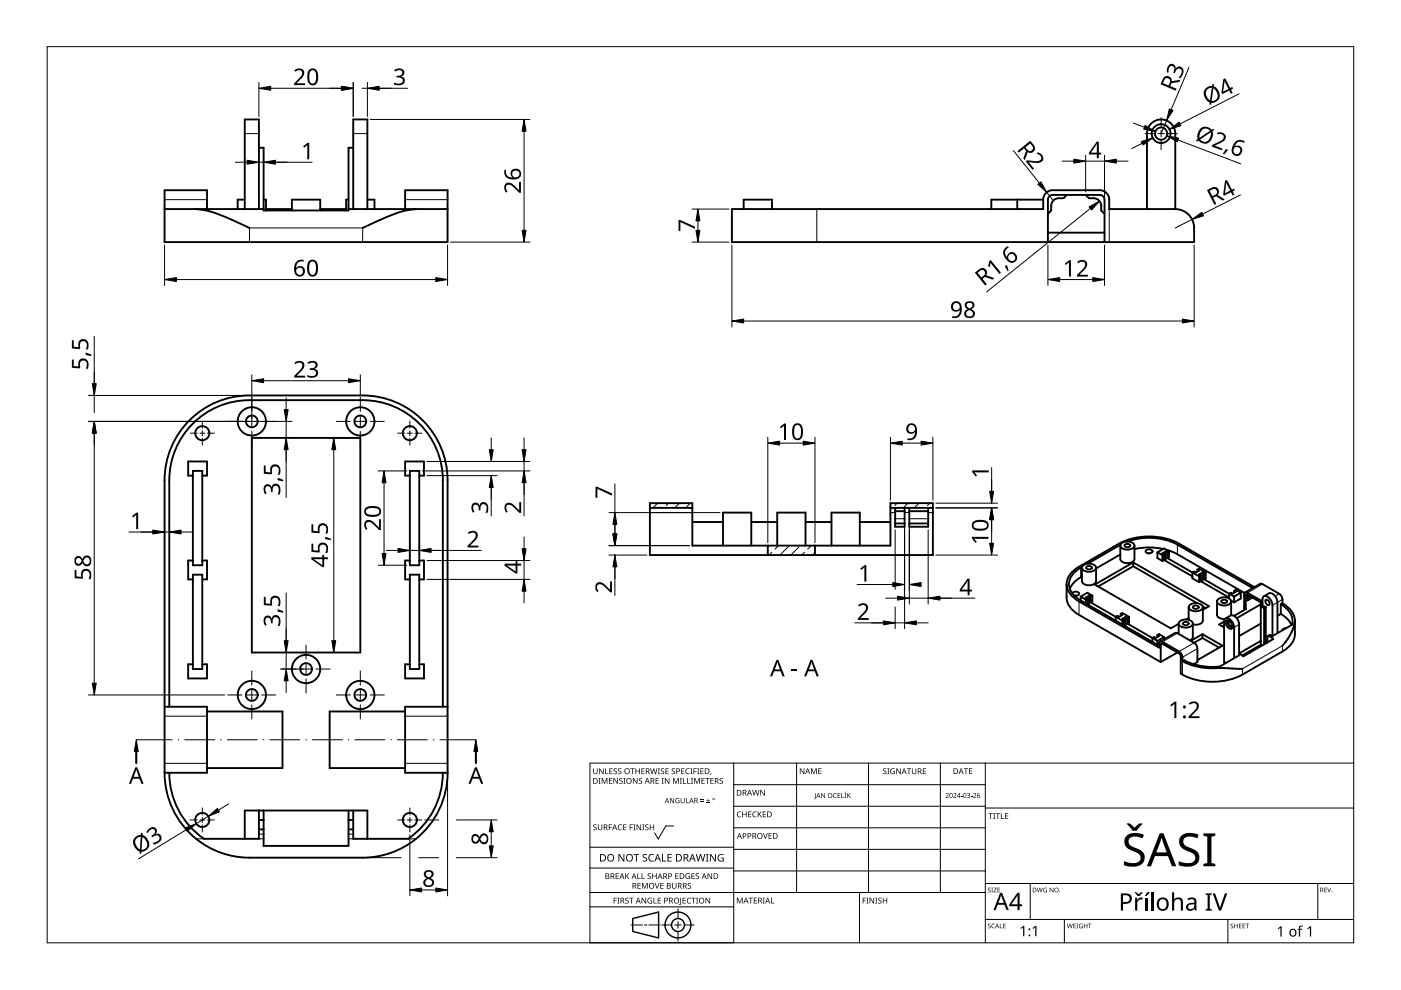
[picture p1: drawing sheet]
<svg xmlns="http://www.w3.org/2000/svg" width="297mm" height="210mm" viewBox="0 0 297 210" stroke-linecap="round" stroke-linejoin="round" font-family="sans-serif">
<g fill="none" stroke="#000" stroke-width=".4">
<path d="M54.9 31.3h1v13.3h18v-13.3h1M34.9 44.3h21M41.6 44.3l.9 .1a30.1 30.1 0 0 1 9.1 3.3l1.3 .6M43.9 44.3v-4h-9v11h60v-11h-9v4M51.9 42.3h-1.5v2M51.9 44.3v-19h3v19M55.9 42.3h.5v2.3M56.4 44.3h5.5M61.9 44.6v-2.3h6v2.3M67.9 44.3h5.5M73.9 44.3h21M73.9 42.3h-.5v2.3"/>
<path d="M74.9 44.3v-19h3v19M76.9 48.3h.1M77.9 42.3h1.5v2M88.2 44.3l-.9 .1a36.3 36.3 0 0 0-10.4 3.9M157.7 44.3v-2h6v2M215.7 42.3v2M221.2 42.3a2 2 0 0 1 2-2h10a2 2 0 0 1 2 2v2h14M221.2 42.3v2h-66v7h98v-3a4 4 0 0 0-4-4M221.2 42.3h-11v2M222.2 51.3v-9a1 1 0 0 1 1-1h10a1 1 0 0 1 1 1v9M222.2 49.3h12M226.2 41.3l-.7 .7a2.03 2.03 0 0 0-2.2 .5 2.03 2.03 0 0 0-.4 2.1l-.7 .7"/>
<path d="M230.2 41.3l.7 .7a2.03 2.03 0 0 1 2.1 .5 2.03 2.03 0 0 1 .5 2.1l.7 .7M243.2 44.3v-16a3 3 0 0 1 3-3 3 3 0 0 1 3 3v16M40.9 99.8h2v20h-2zM53.4 92.8h23v45.5h-23zM86.9 99.8h2v20h-2zM40.9 100.8h-1v-3h4v3h-1M40.9 118.8h-1v4h1M42.9 118.8h1v4h-1M86.9 100.8h-1v-3h4v3h-1M86.9 118.8h-1v4h1M88.9 118.8h1v4h-1M137.8 106.7h9v9h42v-9h9v11h-60z"/>
<path d="M137.8 107.7h9M146.8 110.7h6.5M153.3 115.7v-7h6v7M159.3 110.7h5.5M162.8 115.7v2M164.8 115.7v-7h6v7M170.8 110.7h5.5M172.8 115.7v2M176.3 115.7v-7h6v7M182.3 110.7h6.5M188.8 107.7h9M189.8 108.4h2"/>
<path d="M189.8 107.7v4h2v-4M189.8 111h2M192.8 107.7v4h4v-4M192.8 108.4h4M192.8 111h4M229.7 119.9a1.82 1.82 0 0 1 2.7 .5 1.73 1.73 0 0 1-3 0zM237.5 115.7v2.8a1.73 1.73 0 0 0 3 0v-2.8M237.5 117.6l-5.1 2.9M237.6 115.5l-7 4M237.8 115.2a1.82 1.82 0 0 1 2.7 .5 1.73 1.73 0 0 1-3 0zM238.5 115.5a.79 .79 0 0 1 1.2 .2 .72 .72 0 0 1-1.3 0zM239 114.8a13.6 13.6 0 0 1 10.6 .7l16 9.2"/>
<path d="M240.3 119.2v.9M240.3 119.2l16.1 9.3-1.4 .8M240.3 119.2l-8.2 4.7 16.1 9.3 1.7-.9M242.9 116.7l.7-.2a.54 .54 0 0 1 .7 .6l-.7 .2a.54 .54 0 0 1-.7-.6zM243.4 117.3h.5M245.4 117.1v1.2l1.1 .6M245.4 117.1l1.1 .6M246.5 117.7v1.2M246.6 116.4l-3-.3-3.1 .3M246.8 117.5v1.2M246.8 117.5l-.3 .2M246.8 118.7l-.3 .2"/>
<path d="M246.8 118.7l6 3.5M247.2 116.9l-.7 .4 .3 .2M247.2 116.9l.3 .2M247.2 116.9v2M247.2 116.5l2.4 1 14.3 8.2M247.5 118.3l6.7 3.9M247.5 117.1v1.2M247.9 116.9v1.2l-.4 .2M247.9 116.9l-.4 .2M247.9 116.9l-1.1-.6-1.4 .8M40.9 121.8h2v20h-2zM86.9 121.8h2v20h-2z"/>
<path d="M226.1 123.8v2.9a4.4 4.4 0 0 0 2.7 3.7l17.3 10M227.3 125.8a.91 .91 0 0 1 1.5 .1 .85 .85 0 0 1-1 .4M227.8 126.3h.5M229.1 126.5l1.1 .6M229.1 127.3l16.6 9.6M229.1 126.5v.8M229.4 120.4v2.8a1.73 1.73 0 0 0 3 0v-2.8M229.4 122.3l-1.7 1.2-.9 1.4M229.4 120.2a4.3 4.3 0 0 0-2.7 4.2 4.6 4.6 0 0 0 2.4 2.9M230.2 127.1v.8M230.4 120.2a.79 .79 0 0 1 1.1 .2 .72 .72 0 0 1-1.2 0zM230.5 126.9l-.3 .2"/>
<path d="M230.5 126.9v1.2M230.9 126.3l-.7 .4 .3 .2M230.9 126.3l.3 .2M230.9 126.3v2M231.2 127.7l6.8 3.9M231.2 126.5v1.2M231.6 126.3l-1.1-.6-1.4 .8M231.6 126.3l-.4 .2M231.6 126.3v1.2l-.4 .2M237.6 130.2l.4 .2-.7 .4-.4-.2-.3 .2v.8M237.6 130.2l.4-.2 1.4 .8M237.6 130.2v.4"/>
<path d="M238 131.6v.8M238.3 131.4l-.3 .2M238.3 131.4v1.2M238.7 130.8l-.7 .4 .3 .2M238.7 130.8l.3 .2M238.7 130.8v2M239 132.2l6.4 3.7M239 131v1.2M239.4 130.8v1.2l-.4 .2M239.4 130.8l-.4 .2M240.3 120.1l-7.5 4.3M240.3 120.1l13.5 7.8"/>
<path d="M245.4 134.7v.4M245.4 135.9v.8M245.4 134.7l.3 .2-.7 .4-.3-.2-.4 .2v.8M245.4 134.7l.3-.2 1.1 .6M246 136l3.3-1.8 3.9 2.1M246.8 135.1v.4M246.8 135.1l-1.4 .8M249.6 138.3l-3.5 2.1M249.9 132.2v2.2M250.2 131.7a1.82 1.82 0 0 1 2.7 .5 1.73 1.73 0 0 1-3 0zM250.9 132a.79 .79 0 0 1 1.1 .2 .72 .72 0 0 1-1.2 0zM252 131l-.5 .3"/>
<path d="M252 128.7v2.7M252.3 128.2a1.82 1.82 0 0 1 2.7 .5 1.73 1.73 0 0 1-3 0zM252.9 132.2v2.9l-.2 .4-.4 .3M253 128.6a.79 .79 0 0 1 1.1 .1 .72 .72 0 0 1-1.2 0zM253.2 136.3l.5 .5 .2 .5v3.1l-.8 .4M253.9 120.8l.3-.2 1.4 .8M253.9 120.8v.4M253.9 120.8l.3 .2-.7 .4-.3-.2-.4 .2v1.2l1.4 .8M254.2 122.2v1.2M254.6 122v1.2M254.6 123.2l-.4 .2M254.6 122l-.4 .2"/>
<path d="M254.6 123.2l6 3.5M254.9 121.4l.4 .2M254.9 121.4l-.7 .4 .4 .2M254.9 121.4v2M254.9 134.5v.8M254.9 135.3l-1.7 1M254.9 134.5l4.3 2.4-5.3 3.1M254.9 135.3l3.6 2M254.9 134.5l-2.4 1.4M255 128.6l.6 .3M255 128.7v2.9a1.74 1.74 0 0 1-2.1 .8M255.3 122.8l6.4 3.7"/>
<path d="M255.3 121.6v1.2M255.6 121.4l-.3 .2M255.6 121.4v1.2l-.3 .2M258 127.5v2.9a1.46 1.46 0 0 0 1.7 .8M258.3 127a1.82 1.82 0 0 1 2.7 .5 1.73 1.73 0 0 1-3 0zM259 127.3a.79 .79 0 0 1 1.2 .2 .72 .72 0 0 1-1.3 0zM259.5 131.8a.68 .68 0 0 1 .4-.7 .68 .68 0 0 1 .9 .2l.5 .7 .3 .8 .1 6.8M259.5 131.8l-1 .6 1 .6M259.5 131.8v8.6l.4 .2M259.5 132.6l-.3 .2M259.8 131.1l1.1-.6a1.82 1.82 0 0 1 1.8 1.9v6.5l-1 .7M260.1 131.5a1.15 1.15 0 0 1 1 1.8 1.15 1.15 0 0 1-1-1.8z"/>
<path d="M260.3 131.5a1.36 1.36 0 0 0 .9 1.6M260.7 131.6a.72 .72 0 0 0-.1 .8 .72 .72 0 0 0 .7 .4M261 127.3l.7 .4M261 127.5v3M261.7 139.6l-3.1 1.7a13.2 13.2 0 0 1-7.6-1.3l-.3 .2M261.7 125.3l.3-.2 1.1 .6M261.7 125.3l.3 .2-.7 .4-.4-.2-.3 .2v1M261.7 125.3v.4M261.7 126.5v1.2M263.1 125.7v1.2l-1.4 .8M263.1 125.7l-1.4 .8M264 125.6l3.2-1.8h.3l3.9 2.2 .5 .9v1"/>
<path d="M264.1 129.1l-2.4 1.5M264.5 126.1h-.3l-.1 .2v2.8M264.5 126.1l3.2 1.8M264.5 126.1v1.2l.2-.1M265 126.4l-.2 .1-.1 .7M265.4 126.6l-.7 .6M266 124.5l-16-9.2a14.1 14.1 0 0 0-12.7 0l-8.5 4.9a4 4 0 0 0-2.4 4.8 5.2 5.2 0 0 0 2.4 2.5l16.9 9.8 .1-1.2 .3-.1 .4 .1 3.7 2.2 .5 .8v1.1M267.3 135.9l-4.6 2.6 .9 .7 6.4-3.7-1.2-.7-.1 1.4M267.3 128.5l.7 .4M267.3 132.2l-4.6 2.7M267.3 127.7v.4l-5.1 3M267.3 128.5v8.2"/>
<path d="M267.3 136.7l.3 .2M267.3 136.7l-3.9 2.3M267.7 127.5l-3.2-1.8-.5-.1-.2 .5v2.8l.3 .2M267.7 128.3v-1.2a.68 .68 0 0 1 .4-.7 .68 .68 0 0 1 .8 .2l.6 .7 .3 .8v6.8M267.7 128.3l.7 .4M267.7 128.3l-.4 .2M268 126.4l1-.6a1.82 1.82 0 0 1 1.8 1.9v6.6M268 128.9v7.4M268 136.3l.3 .2M268.4 136.1l.3 .1M268.4 128.7v7.4M268.4 136.1l-.4 .2"/>
<path d="M268.4 128.7l-.4 .2M268.4 127.2a.75 .75 0 0 1 .7 1.1 .75 .75 0 0 1-.7-1.1zM268.8 134.8l.5-.2 .5 .3M271.6 130.2l1.4 1.1 .8 1.2M271.6 128.1a3.9 3.9 0 0 1 2.4 4.1l-.1 .3-4.1 2.4M271.6 130.2l-.8 .4M271.6 128.1v2.1M271.9 127.9a4.3 4.3 0 0 1 2.6 4.1 10.5 10.5 0 0 1-2.6 4.9M271.9 127.9l-.3 .2M271.9 136.9h.1M272.7 133.2a.66 .66 0 0 0-.8 .5M274.5 131.6v2.9a4.4 4.4 0 0 1-2.6 3.6l-8.5 4.9a14 14 0 0 1-13.1-.2l-.1-4-3.9-2.4-.2 .3v3.7"/>
<path d="M34.9 149.8h9v14h-9M35.9 149.8v-48a17 17 0 0 1 17-17h24a17 17 0 0 1 17 17v48M40.9 140.8h-1v3h4v-3h-1M43.9 150.8h16v12h-16M85.9 150.8h-16v12h16M86.9 140.8h-1v3h4v-3h-1M94.9 149.8h-9v14h9M250.7 140.2a16.8 16.8 0 0 0 8.4 1.4l4.3 .2M263.4 141.8h.1M34.9 163.8a18 18 0 0 0 18 18h24a18 18 0 0 0 18-18M34.9 163.8v-62a18 18 0 0 1 18-18h24a18 18 0 0 1 18 18v62M35.9 163.8a17 17 0 0 0 7.3 14h11.7v-6"/>
<path d="M51.9 177.8v-6h26v6M54.9 173.8h1M54.9 175.8h1M55.9 171.8v7.5h18v-7.5M73.9 173.8h1M73.9 175.8h1M93.9 163.8a17 17 0 0 1-7.4 14h-11.6v-6"/>
<circle cx="246.2" cy="28.3" r="1.3"/>
<circle cx="246.2" cy="28.3" r="2"/>
<circle cx="42.9" cy="91.8" r="1.5"/>
<circle cx="53.4" cy="89.3" r="1.25"/>
<circle cx="53.4" cy="89.3" r="3"/>
<circle cx="76.4" cy="89.3" r="1.25"/>
<circle cx="76.4" cy="89.3" r="3"/>
<circle cx="86.9" cy="91.8" r="1.5"/>
<circle cx="53.4" cy="147.3" r="1.25"/>
<circle cx="53.4" cy="147.3" r="3"/>
<circle cx="64.9" cy="141.8" r="1.25"/>
<circle cx="64.9" cy="141.8" r="3"/>
<circle cx="76.4" cy="147.3" r="1.25"/>
<circle cx="76.4" cy="147.3" r="3"/>
<circle cx="42.9" cy="173.8" r="1.5"/>
<circle cx="86.9" cy="173.8" r="1.5"/>
</g>
<g fill="none" stroke="#000" stroke-width=".21">
<path d="M51.9 28.3h3M74.9 28.3h3M34.9 42.3h9M52.9 51.3v-3h24v3M85.9 42.3h9M173.2 44.3v7M235.2 44.3v7M137.8 108.7h9M188.8 108.7h1M189.8 110h2M191.8 108.7h1M192.8 110h4"/>
<path d="M196.8 108.7h1M249.6 115.5v2M228.8 127.5v2.9M229.1 120.4v2M246.5 136.5l-.4 .2M249.6 134.3l-3.1 1.8M253.2 136.3l-3.2 1.8M253.9 137.5l-3.2 1.9M262.7 132.4l-1 .6M263.1 138.7l-.4 .2M264.5 126.1l-.4 .2M265.2 126.5l-.5 .3"/>
<path d="M267.7 123.8l-3.2 1.9M269.4 134.7l-.3 .2M269.8 134.9l-.4 .2M271.2 125.9l-.9 .5M271.9 138.1v-1.2l-8.5 4.9v1.2M271.9 127.1l-2.1 1.2M274.5 132.1l-.6 .4M34.9 151.8h9M85.9 151.8h9M250.7 140.2v2.8M258.6 141.3l-.6 .4M34.9 161.8h9"/>
<path d="M41.6 177.8h1.6M54.9 177.8h1M54.9 176.8h1M73.9 177.8h1M73.9 176.8h1M85.9 161.8h9M86.5 177.8h1.7"/>
</g>
<g fill="none" stroke="#000" stroke-width=".21">
<path d="M139.4 106.7l-1 1M141.7 106.7l-.5 .5M144.1 106.7l-1 1M146.3 106.7l-.9 1M163.6 117.1l-.5 .6M165.1 115.7l-.8 .7M167.4 115.7l-1.9 1.9M169.4 116l-1.7 1.7M170.6 117.1l-.6 .6M172 115.7l-.7 .7M172.8 117.2l-.4 .4M190.2 106.7l-.5 .5"/>
<path d="M192.5 106.7l-1 1M194.8 106.7l-1 1M197.1 106.7l-.5 .5"/>
</g>
<path d="M10 9.9h277v190h-277z" fill="none" stroke="#000" stroke-width=".21"/>
<g fill="none" stroke="#000" stroke-width=".21">
<path d="M125.1 179.6h30.5M142.8 175.1h-1.6l-1.6 2.8-.8-1.3M155.6 161.8v38.1h-30.5v-38.1h161.9M155.6 166.4h53.3M155.6 170.9h53.3M155.6 175.5h53.3M168.9 161.8v27.4M184.1 161.8v27.4M199.4 161.8v27.4M208.9 161.8v38.1M208.9 171.3h78.1M125.1 192.3h30.5"/>
<path d="M125.1 189.2h83.8M125.1 184h30.5M133.8 196.1h2.4M136.6 196.1h.6M137.6 196.1h2.4M140.3 196.1h2.1M143.1 196.1h1.3M143.7 192.7v2M143.7 195.4v1.4M143.7 197.5v2M145.1 196.1h2.1M155.6 180.1h53.3"/>
<path d="M155.6 184.7h53.3M182.2 189.2v10.7M208.9 194.9h78.1M208.9 187.3h78.1M218.4 187.3v7.6M225.7 194.9v5M260.3 194.9v5M279.4 187.3v7.6"/>
</g>
<g fill="#000">
<path d="M125.8 174.9l.5-.1h.2l-.1 .2a.25 .25 0 0 0-.3-.1 .25 .25 0 0 0 0 .4 .4 .4 0 0 1 .4 .3 .4 .4 0 0 1-.2 .5 .4 .4 0 0 1-.5-.3v.1a.27 .27 0 0 0 .5 0 .27 .27 0 0 0-.1-.4l-.4-.2zM125.8 162.9h.1v.8a.32 .32 0 0 0 .3 .3 .32 .32 0 0 0 .3-.3v-.8h.2v.8a.47 .47 0 0 1-.5 .4 .47 .47 0 0 1-.4-.4zM126.9 165h.4l-.1 .1v1l.1 .1h-.4l.1-.1v-1zM126.8 174.8h.1v.8a.32 .32 0 0 0 .3 .3 .32 .32 0 0 0 .3-.3v-.8h.2v.8a.47 .47 0 0 1-.5 .4 .47 .47 0 0 1-.4-.4zM127 162.9h.2l.6 1v-1h.2v1.2h-.2l-.7-1 .1 1h-.2zM127.6 165h.2l.4 1 .4-1h.2v1.2h-.2v-1.1l-.4 1.1h-.1l-.4-1.1v1.1h-.1zM128.3 162.9h.2v1.1h.5v.1h-.7zM129.1 174.8h.7v.1h-.6v.5h.5v.1h-.5v.5h-.1zM129.1 165h.7v.1h-.5v.4h.5v.1h-.5v.4h.5v.2h-.7zM129.2 162.9h.7v.1h-.5v.4h.4v.2h-.4v.4h.5v.1h-.7zM130.1 163l.5-.1 .2 .1v.1a.25 .25 0 0 0-.4-.1 .25 .25 0 0 0 0 .4 .4 .4 0 0 1 .4 .3 .4 .4 0 0 1-.2 .5 .4 .4 0 0 1-.5-.3v.1a.27 .27 0 0 0 .5 0 .27 .27 0 0 0-.1-.4l-.4-.2zM130.1 165h.1l.7 1v-1h.1v1.2h-.2l-.6-1v1h-.1z"/>
<path d="M131.1 175l.5-.2 .3 .1-.1 .1a.49 .49 0 0 0-.7 .4 .49 .49 0 0 0 .8 .4 .57 .57 0 0 1-.8 0 .57 .57 0 0 1 0-.8zM131.1 163l.4-.1 .2 .1v.1a.25 .25 0 0 0-.4-.1 .25 .25 0 0 0 0 .4 .4 .4 0 0 1 .5 .3 .4 .4 0 0 1-.3 .5 .4 .4 0 0 1-.5-.3l.1 .1a.27 .27 0 0 0 .4 0 .27 .27 0 0 0-.1-.4l-.3-.2zM131.3 165.1l.5-.2 .2 .1v.1a.25 .25 0 0 0-.4-.1 .25 .25 0 0 0 0 .4 .4 .4 0 0 1 .4 .3 .4 .4 0 0 1-.2 .5 .4 .4 0 0 1-.5-.2h.1a.27 .27 0 0 0 .4 .1 .27 .27 0 0 0-.1-.4l-.4-.3zM132.2 165h.4l-.1 .1v1l.1 .1h-.4l.1-.1v-1zM132.1 174.8h.7v.1h-.5v.4h.5v.1h-.5v.5h.5v.1h-.7zM133.5 174.8h.7v.1h-.5v.5h.5v.1h-.5v.5h-.2zM133.6 162.9h.9v.1h-.3v1.1h-.2v-1.1h-.4zM134.3 174.8h.4l-.1 .1v1l.1 .1h-.4l.1-.1v-1zM134.2 165h.2l.6 1v-1h.2v1.2h-.2l-.7-1v1h-.1zM134.7 162.9h.2v.5h.6v-.5h.2v1.2h-.2v-.5h-.6v.5h-.2zM135 174.8h.1l.7 1v-1h.1v1.2h-.2l-.6-1v1h-.1zM135.5 165.1l.4-.2 .2 .1v.1a.25 .25 0 0 0-.4-.1 .25 .25 0 0 0 0 .4 .4 .4 0 0 1 .5 .3 .4 .4 0 0 1-.3 .5 .4 .4 0 0 1-.5-.2h.1a.27 .27 0 0 0 .4 .1 .27 .27 0 0 0-.1-.4l-.3-.3z"/>
<path d="M136.2 174.8h.4l-.1 .1v1l.1 .1h-.4l.1-.1v-1zM136 162.9h.7v.1h-.6v.4h.5v.2h-.5v.4h.6v.1h-.7zM136.8 174.9l.4-.1h.3l-.1 .2a.25 .25 0 0 0-.3-.1 .25 .25 0 0 0 0 .4 .4 .4 0 0 1 .4 .3 .4 .4 0 0 1-.3 .5 .4 .4 0 0 1-.4-.3v.1a.27 .27 0 0 0 .5 0 .27 .27 0 0 0-.1-.4l-.4-.2zM137.8 174.8h.1v.5h.6v-.5h.2v1.2h-.2v-.6h-.6v.6h-.1zM137.8 162.9h.2l.3 1 .2-1h.2l.3 1 .2-1h.2l-.3 1.2h-.2l-.3-1-.3 1h-.1zM139 165h.7v.1h-.5v.4h.4v.1h-.4v.4h.5v.2h-.7zM139.5 162.9h.4l-.1 .1v1l.1 .1h-.4l.1-.1v-1zM140.3 165h.4l-.1 .1v1l.1 .1h-.4l.1-.1v-1zM140.1 163l.5-.1 .2 .1v.1a.25 .25 0 0 0-.4-.1 .25 .25 0 0 0 0 .4 .4 .4 0 0 1 .4 .3 .4 .4 0 0 1-.2 .5 .4 .4 0 0 1-.5-.3l.1 .1a.27 .27 0 0 0 .4 0 .27 .27 0 0 0-.1-.4l-.4-.2zM141.1 162.9h.7v.1h-.6v.4h.5v.2h-.5v.4h.6v.1h-.7zM141 165h.1l.7 1v-1h.1v1.2h-.2l-.6-1v1h-.1zM142.1 169.2h.1l.6 .9v-.9h.1v1.1h-.1l-.6-.9v.9h-.1z"/>
<path d="M142.5 163l.4-.1 .2 .1v.1a.25 .25 0 0 0-.4-.1 .25 .25 0 0 0 0 .4 .4 .4 0 0 1 .4 .3 .4 .4 0 0 1-.2 .5 .4 .4 0 0 1-.5-.3l.1 .1a.27 .27 0 0 0 .4 0 .27 .27 0 0 0-.1-.4l-.4-.2zM142.7 165h.2l.4 1 .4-1h.2v1.2h-.1v-1.1l-.4 1.1h-.2l-.4-1.1v1.1h-.1zM143.3 169.3l.5-.1 .3 .1-.1 .1a.45 .45 0 0 0-.7 .3 .45 .45 0 0 0 .6 .5v-.4h-.2v-.1h.4v.6a.6 .6 0 0 1-.8-.2 .6 .6 0 0 1 0-.8zM144.1 165h.5l-.2 .1v1l.2 .1h-.5l.2-.1v-1zM144.8 165h.2v1h.5v.2h-.7zM144.4 162.9h.7v.1h-.5v.4h.5v.2h-.5v.4h.5v.1h-.7zM144.3 169.2h.2v.7a.28 .28 0 0 0 .2 .3 .28 .28 0 0 0 .3-.3v-.7h.2v.7a.42 .42 0 0 1-.5 .4 .42 .42 0 0 1-.4-.4zM145.4 169.2h.2v1h.5v.1h-.7zM145.7 165h.2v1h.5v.2h-.7zM145.5 163.1l.4-.2 .3 .1v.1a.49 .49 0 0 0-.7 .4 .49 .49 0 0 0 .7 .5 .57 .57 0 0 1-.8-.1 .57 .57 0 0 1 0-.8zM146.4 162.9h.4l-.1 .1v1l.1 .1h-.4l.1-.1v-1zM146.5 165h.4l-.1 .1v1l.1 .1h-.4l.1-.1v-1z"/>
<path d="M147 162.9h.7v.1h-.5v.5h.5v.1h-.5v.5h-.2zM147.2 165h.2l.4 1 .4-1h.2v1.2h-.2l.1-1.1-.5 1.1h-.1l-.4-1.1v1.1h-.1zM147.8 162.9h.5l-.2 .1v1l.2 .1h-.5l.2-.1v-1zM148.5 169.9h.7v.1h-.7zM148.5 169.5h.7v.2h-.7zM148.5 162.9h.7v.1h-.6v.4h.5v.2h-.5v.4h.6v.1h-.7zM148.7 165h.7v.1h-.5v.4h.5v.1h-.5v.4h.5v.2h-.7zM149.8 170.2h.7v.1h-.7zM149.5 165h.9v.1h-.3v1.1h-.2v-1.1h-.4zM150.1 169.4l.1 .3h.3l-.3 .1v.3l-.1-.3h-.3l.3-.1zM150.7 163.9h.1l-.2 .4zM150.6 165h.7v.1h-.5v.4h.5v.1h-.5v.4h.5v.2h-.7z"/>
<path d="M152.6 165.1l.4-.2 .3 .1-.1 .1a.25 .25 0 0 0-.4-.1 .25 .25 0 0 0 0 .4 .4 .4 0 0 1 .5 .3 .4 .4 0 0 1-.3 .5 .4 .4 0 0 1-.5-.2h.1a.27 .27 0 0 0 .5 .1 .27 .27 0 0 0-.1-.4l-.4-.3zM156.4 172.2l.4-.2 .4 .1-.1 .1a.49 .49 0 0 0-.7 .5 .49 .49 0 0 0 .7 .4 .57 .57 0 0 1-.8 0 .57 .57 0 0 1 0-.8zM157.4 172.1h.1v.5h.7v-.5h.1v1.2h-.1v-.6h-.7v.6h-.1zM158.6 172.1h.7v.1h-.5v.4h.5v.1h-.5v.4h.5v.2h-.7zM159.7 172.2l.4-.2 .3 .1v.1a.49 .49 0 0 0-.7 .5 .49 .49 0 0 0 .7 .4 .57 .57 0 0 1-.8 0 .57 .57 0 0 1 0-.8zM159.5 167.5h.1l.3 1 .3-1h.1l.3 1 .3-1h.1l-.3 1.2h-.2l-.3-1.1-.3 1.1h-.1zM160.7 172.1h.1v.6l.5-.6h.2l-.5 .5 .5 .7h-.1l-.5-.6-.1 .6h-.1zM161.8 176.6h.1l.4 1.1 .3-1.1h.2l-.5 1.2h-.1zM161.2 167.5h.2l.6 1v-1h.2v1.2h-.2l-.7-1v1h-.1zM161.7 172.1h.7v.1h-.5v.4h.5v.1h-.5v.4h.5v.2h-.7zM162.9 176.6h.7v.2h-.5v.3h.5v.2h-.5v.4h.5v.1h-.7zM169.6 162.9h.2l.6 1v-1h.1v1.2h-.1l-.7-1v1h-.1z"/>
<path d="M172 162.9h.2l.4 1 .3-1h.3v1.2h-.2v-1l-.4 1h-.1l-.4-1.1v1.1h-.1zM172.8 168.2h.1v1l-.3 .3v-.2l.2-.1zM173.5 162.9h.7v.1h-.5v.4h.4v.1h-.4v.5h.5v.1h-.7zM174.1 168.2h.2l.5 .8v-.8h.1v1h-.1l-.6-.9v.9h-.1zM176.8 168.3l.3-.1h.3v.1a.41 .41 0 0 0-.6 .4 .41 .41 0 0 0 .6 .3 .48 .48 0 0 1-.7 0 .48 .48 0 0 1 .1-.7zM177.6 168.2h.6v.1h-.5v.3h.4v.1h-.4v.4h.5v.1h-.6zM178.4 168.2h.1v.9h.5v.1h-.6zM179.3 167.9h.2l-.3 .2zM179.1 168.2h.3l-.1 .1 .1 .9h-.3l.1-.1zM179.6 168.2h.2v.5l.6-.5-.5 .4 .5 .6-.5-.5-.1 .5h-.2zM187.3 163l.4-.1 .2 .1v.1a.25 .25 0 0 0-.4-.1 .25 .25 0 0 0 0 .4 .4 .4 0 0 1 .5 .3 .4 .4 0 0 1-.3 .5 .4 .4 0 0 1-.5-.3l.1 .1a.27 .27 0 0 0 .4 0 .27 .27 0 0 0-.1-.4l-.3-.2zM188.1 162.9h.5l-.2 .1v1l.2 .1h-.5l.2-.1v-1z"/>
<path d="M188.9 163.1l.5-.2 .3 .1v.1a.5 .5 0 0 0-.8 .4 .5 .5 0 0 0 .7 .5v-.4h-.3v-.1h.4v.6a.66 .66 0 0 1-.8-.1 .66 .66 0 0 1 0-.9zM190 162.9h.2l.7 1-.1-1h.2v1.2h-.2l-.6-1v1h-.2zM192.3 162.9h.9v.1h-.4v1.1h-.2v-1.1h-.3zM193.3 162.9h.2v.8a.32 .32 0 0 0 .3 .3 .32 .32 0 0 0 .3-.3v-.8h.2v.8a.47 .47 0 0 1-.5 .4 .47 .47 0 0 1-.5-.4zM195.7 162.9h.6v.1h-.5v.4h.5v.2h-.5v.4h.5v.1h-.6zM200.5 168.3a.37 .37 0 0 1 .6 0 .37 .37 0 0 1-.2 .5l-.3 .3h.6v.1h-.7l.3-.4a.27 .27 0 0 0 .2-.4 .27 .27 0 0 0-.4-.1zM202.1 168.3a.37 .37 0 0 1 .6 0 .37 .37 0 0 1-.2 .5l-.2 .3h.5v.1h-.7l.3-.4a.27 .27 0 0 0 .3-.4 .27 .27 0 0 0-.5-.1zM203.7 168.7h.4v.1h-.4zM204.3 162.9h1v.1h-.4v1.1h-.2v-1.1h-.4zM205 168.2a.32 .32 0 0 1 .5-.1 .32 .32 0 0 1 0 .5 .33 .33 0 0 1 .1 .6 .33 .33 0 0 1-.6-.2 .26 .26 0 0 0 .4 .1 .26 .26 0 0 0 .1-.4l-.3-.1a.23 .23 0 0 0 .3-.1 .23 .23 0 0 0-.1-.3 .23 .23 0 0 0-.3 .1zM205.8 168.7h.4v.1h-.4zM205.4 162.9h.7v.1h-.5v.4h.5v.1h-.5v.5h.5v.1h-.7z"/>
<path d="M206.3 168.3a.37 .37 0 0 1 .6 0 .37 .37 0 0 1-.2 .5l-.2 .3h.5v.1h-.7l.3-.4a.27 .27 0 0 0 .3-.4 .27 .27 0 0 0-.5-.1zM209.6 172.4h.9v.2h-.4v1h-.1v-1h-.4zM210.6 172.4h.4l-.1 .1v1l.1 .1h-.4l.1-.1v-1zM211.1 172.4h.9v.2h-.4v1h-.1v-1h-.4zM212.2 172.4h.2v1.1h.5v.1h-.7zM213.1 172.4h.7v.2h-.6v.3h.5v.2h-.5v.4h.6v.1h-.7zM238.9 174.6h.6l1 .9 .3-.3a1.56 1.56 0 0 1 1.4-.6l-1.2 1.5h-.9zM130.1 190.3h.7v.2h-.5v.4h.4v.1h-.4v.6h-.2zM130.5 185.2h.7v.1h-.5v.4h.5v.1h-.5v.4h.5v.2h-.7zM130.9 190.3h.4l-.1 .2v.9l.1 .2h-.4l.1-.2v-.9zM131.1 181.1h.3l.8 1.3v-1.3h.2v1.6h-.3l-.8-1.4v1.4h-.2zM132.6 190.5l.4-.2 .3 .1-.1 .1a.25 .25 0 0 0-.4-.1 .25 .25 0 0 0 0 .4 .4 .4 0 0 1 .5 .3 .4 .4 0 0 1-.3 .5 .4 .4 0 0 1-.5-.2h.1a.27 .27 0 0 0 .5 .1 .27 .27 0 0 0-.1-.5l-.4-.2z"/>
<path d="M132.6 185.2h.1v.6l.6-.6h.1l-.5 .5 .5 .7h-.1l-.5-.6-.1 .6h-.1zM133.4 190.3h.9v.2h-.4v1.1h-.1v-1.1h-.4zM134.3 181.1h1.2v.2h-.5v1.4h-.2v-1.4h-.5zM135.1 185.2h.2v1h.5v.2h-.7zM135.2 187.2h.6v.1h-.5v.4h.5v.2h-.5v.4h.5v.1h-.6zM136 185.2h.2v1h.5v.2h-.7zM136.1 187.2h.2l.4 1 .4-1h.2v1.2h-.1v-1l-.4 1h-.2l-.4-1 .1 1h-.2zM136 190.3h.2l.7 1.1-.1-1.1h.2v1.3h-.2l-.6-1v1h-.2zM136.3 181.2l.3-.1h.6l-.2 .2a.33 .33 0 0 0-.5 .1 .33 .33 0 0 0 .4 .4 .49 .49 0 0 1 .3 .7 .49 .49 0 0 1-.8 .2l-.2-.1v-.2l.3 .1a.35 .35 0 0 0 .5-.2 .35 .35 0 0 0-.4-.4l-.3-.3zM137.4 190.5l.6-.2 .3 .1-.1 .1a.5 .5 0 0 0-.8 .4 .5 .5 0 0 0 .7 .5v-.3h-.3v-.2h.5v.6a.66 .66 0 0 1-.9-.1 .66 .66 0 0 1 0-.9zM137.4 185.3l.4-.2 .2 .1v.1a.25 .25 0 0 0-.4-.1 .25 .25 0 0 0 0 .4 .4 .4 0 0 1 .4 .3 .4 .4 0 0 1-.2 .5 .4 .4 0 0 1-.5-.2h.1a.27 .27 0 0 0 .4 .1 .27 .27 0 0 0-.1-.4l-.4-.3zM137.7 181.3l.5-.2h.5l-.1 .2a.63 .63 0 0 0-.9 .6 .63 .63 0 0 0 .9 .5v.2a.83 .83 0 0 1-1-.3 .83 .83 0 0 1 .1-1z"/>
<path d="M138.6 190.3h.1v1.1h.5v.2h-.6zM138.8 187.2h.2l.3 1.1 .4-1.1h.1l-.4 1.2h-.2zM138.3 185.2h.2v.5h.6v-.5h.1v1.2h-.1v-.6h-.6v.6h-.2zM139.5 190.3h.6v.2h-.5v.4h.5v.1h-.5v.4h.5v.2h-.6zM140.4 181.1h.2v1.4h.6v.2h-.8zM140 187.2h.7v.1h-.5v.4h.4v.2h-.4v.4h.5v.1h-.7zM141.5 181.1h.9v.2h-.7v.4h.7v.2h-.7v.6h.7v.2h-.9zM142.5 187.2h.1v.8a.32 .32 0 0 0 .4 .3 .32 .32 0 0 0 .3-.3v-.8h.1v.8a.47 .47 0 0 1-.5 .4 .47 .47 0 0 1-.4-.4zM143.2 185.2h.7v.1h-.6v.4h.5v.1h-.5v.4h.6v.2h-.7zM144.2 190.3h.2v1.3l-.1 .2-.3 .1v-.2l.2-.1zM144.7 190.3h.7v.2h-.5v.4h.5v.1h-.5v.4h.5v.2h-.7zM145.5 185.3l.4-.2 .4 .1-.1 .1a.5 .5 0 0 0-.7 .4 .5 .5 0 0 0 .7 .5v-.3h-.3v-.2h.4v.6a.66 .66 0 0 1-.9-.1 .66 .66 0 0 1 .1-.9z"/>
<path d="M145.8 190.5l.4-.2 .3 .1v.1a.49 .49 0 0 0-.7 .5 .49 .49 0 0 0 .7 .4 .57 .57 0 0 1-.8 0 .57 .57 0 0 1 0-.8zM145.9 187.3l.4-.1 .2 .1v.1a.25 .25 0 0 0-.4-.1 .25 .25 0 0 0 0 .4 .4 .4 0 0 1 .4 .3 .4 .4 0 0 1-.2 .5 .4 .4 0 0 1-.5-.3l.1 .1a.27 .27 0 0 0 .4 0 .27 .27 0 0 0-.1-.4l-.4-.2zM146.6 190.3h.9v.2h-.4v1.1h-.1v-1.1h-.4zM146.6 185.2h.7v.1h-.5v.4h.5v.1h-.5v.4h.5v.2h-.7zM147.6 190.3h.4l-.1 .2v.9l.1 .2h-.4l.1-.2v-.9zM147.5 185.3l.5-.2 .2 .1v.1a.25 .25 0 0 0-.4-.1 .25 .25 0 0 0 0 .4 .4 .4 0 0 1 .4 .3 .4 .4 0 0 1-.2 .5 .4 .4 0 0 1-.5-.2h.1a.27 .27 0 0 0 .4 .1 .27 .27 0 0 0-.1-.4l-.4-.3zM147.5 181.1h.2l.4 1.3 .3-1.3h.2l.4 1.3 .3-1.3h.2l-.4 1.6h-.2l-.4-1.4-.3 1.4h-.2zM149.7 181.1h.5l-.2 .1v1.3l.2 .2h-.5l.1-.2v-1.3zM149.6 190.3h.2l.6 1.1v-1.1h.2v1.3h-.2l-.7-1v1h-.1zM150 185.2h.2l.6 1v-1h.2v1.2h-.2l-.7-1 .1 1h-.2zM150.5 181.1h.3l.8 1.3v-1.3h.2v1.6h-.3l-.8-1.4v1.4h-.2zM152.3 181.3l.8-.2h.3l-.1 .2a.65 .65 0 0 0-1 .5 .65 .65 0 0 0 .9 .7v-.5h-.3v-.2h.5v.8a.86 .86 0 0 1-1.1-.2 .86 .86 0 0 1 0-1.1z"/>
<path d="M156.2 190.3h.3l.3 1 .4-1h.3v1.2h-.2v-1l-.4 1h-.1l-.4-1v1h-.2zM158.7 190.3h.9v.2h-.3v1h-.2v-1h-.4zM159.8 190.3h.7v.2h-.5v.3h.5v.2h-.5v.4h.5v.1h-.7zM161.7 190.3h.5l-.2 .2v.9l.2 .1h-.5l.2-.1v-.9zM163.5 190.3h.1v1.1h.6v.1h-.7zM182.9 190.3h.7v.2h-.5v.4h.5v.1h-.5v.6h-.2zM183.7 190.3h.4l-.1 .2v.9l.1 .2h-.4l.1-.2v-.9zM184.4 190.3h.1l.7 1v-1h.1v1.3h-.1l-.7-1v1h-.1zM185.6 190.3h.4l-.1 .2v.9l.1 .2h-.4l.1-.2v-.9zM186.2 190.5l.5-.2 .2 .1v.1a.25 .25 0 0 0-.4-.1 .25 .25 0 0 0 0 .4 .4 .4 0 0 1 .4 .3 .4 .4 0 0 1-.2 .5 .4 .4 0 0 1-.5-.2 .27 .27 0 0 0 .5 .1 .27 .27 0 0 0-.1-.5l-.4-.2zM187.2 190.3h.1v.6h.6v-.6h.2v1.3h-.2v-.6h-.6v.6h-.1zM209.5 188.3l.3-.1 .2 .2a.24 .24 0 0 0-.3-.1 .24 .24 0 0 0-.1 .3 .24 .24 0 0 0 .3 .1 .31 .31 0 0 1 0 .5 .31 .31 0 0 1-.5-.2 .23 .23 0 0 0 .4 .2 .23 .23 0 0 0 0-.4l-.3-.2z"/>
<path d="M209.5 195.9l.3-.1 .2 .2a.24 .24 0 0 0-.3-.1 .24 .24 0 0 0-.1 .3 .24 .24 0 0 0 .3 .1 .31 .31 0 0 1 0 .5 .31 .31 0 0 1-.5-.1 .23 .23 0 0 0 .4 .1 .23 .23 0 0 0 0-.4l-.3-.2zM210.2 188.2h.3l-.1 .1 .1 .9h-.3l.1-.1zM210.3 196l.4-.2 .2 .1v.1a.39 .39 0 0 0-.6 .3 .39 .39 0 0 0 .6 .4 .46 .46 0 0 1-.7-.1 .46 .46 0 0 1 .1-.6zM210.7 188.2h.6l-.5 .9h.5v.1h-.7l.5-.9h-.4zM212 195.8h.1v.9l.4 .1h-.5zM211.5 188.2h.5l-.4 .1v.3h.4l-.4 .1v.4l.4 .1h-.5zM212.7 195.8h.5l-.4 .1v.3h.4l-.4 .2v.3l.4 .1h-.5zM216.4 196.8l.6-.5h.2v2.2h-.3v-1.9l-.4 .4zM218.9 196.8l.6-.5h.3v2.2h-.3v-1.9l-.4 .4zM219.8 188.2h.2l.2 .8 .2-.8h.1l.2 .8 .2-.8h.2l-.3 1h-.1l-.2-.8-.3 .8h-.1zM221.3 188.3h.7h-.1a.4 .4 0 0 0-.6 .4 .4 .4 0 0 0 .6 .4v-.3l-.3-.1h.4v.5a.53 .53 0 0 1-.7-.2 .53 .53 0 0 1 0-.7zM222.6 188.2h.1l.5 .8v-.8h.1v1h-.1l-.5-.8v.8h-.1z"/>
<path d="M226.2 195.8h.1l.2 .9 .3-.9h.1l.2 .9 .2-.9h.1l-.2 1h-.1l-.3-.8-.2 .8h-.1zM227.6 195.8h.5l-.4 .1v.3h.4l-.4 .2v.3l.4 .1h-.5zM228.3 195.8h.3l-.1 .1 .1 .9h-.3l.1-.1zM228.9 196l.7-.1-.2 .1a.4 .4 0 0 0-.5 .3 .4 .4 0 0 0 .5 .4v-.3l-.2-.1h.4v.5a.53 .53 0 0 1-.7-.1 .53 .53 0 0 1 0-.7zM229.8 195.8h.1v.4h.5v-.4h.1v1h-.1v-.4h-.5v.4h-.1zM230.7 195.8h.7l-.3 .1v.9h-.1v-.9zM240.6 189.2h.3l.5 .4 .6-.4h.3l-.7 .8a1.17 1.17 0 0 1-1-.8zM240.7 190.3h.3l.1 .5 .5-.4 .7-.1-.1 .4h-.5a.87 .87 0 0 0-.6 .9v1.5h-.4zM238.7 177.3a3.3 3.3 0 0 1 3.8-.3l-.2 .7a2.58 2.58 0 0 0-2.8 .1 1.25 1.25 0 0 0 1 1.9 2.48 2.48 0 0 1 2.2 2.1 2.09 2.09 0 0 1-2.5 2l-1.9-.4v-.8a3.2 3.2 0 0 0 3.3-.1 1.18 1.18 0 0 0-.8-1.8 2.97 2.97 0 0 1-2.4-2v-.7zM243.2 189.2h.6l-.2 .2a.89 .89 0 0 1-.8 .5zM248.5 189.2h.4v1.5a1.05 1.05 0 0 1 1.2-.4 1.05 1.05 0 0 1 .7 1v1.8h-.4v-1.8a.73 .73 0 0 0-.9-.6 .73 .73 0 0 0-.6 1v1.4h-.4zM250.3 177.3a3.3 3.3 0 0 1 3.8-.3l-.2 .7a2.58 2.58 0 0 0-2.8 .1 1.25 1.25 0 0 0 1 1.9 2.48 2.48 0 0 1 2.2 2.1 2.09 2.09 0 0 1-2.5 2l-1.9-.4v-.8a3.2 3.2 0 0 0 3.3-.1 1.18 1.18 0 0 0-.8-1.8 2.97 2.97 0 0 1-2.4-2v-.7z"/>
<path d="M255.6 189.4h1.3v.3l-.4 .1v2.9l.4 .1v.3h-1.3v-.3l.4-.1v-2.9l-.4-.1zM257.1 189.4h.5l1.1 3.2 1-3.2h.5l-1.3 3.7h-.5zM255.1 176.7h2.6v.5l-.9 .2v5.6l.9 .2v.5h-2.6v-.5l.9-.2v-5.6l-.9-.2zM260.9 195.9l.4-.1 .1 .2a.24 .24 0 0 0-.3-.1 .24 .24 0 0 0-.1 .3 .24 .24 0 0 0 .4 .1 .31 .31 0 0 1-.1 .5 .31 .31 0 0 1-.4-.1 .23 .23 0 0 0 .3 .1 .23 .23 0 0 0 .1-.4l-.4-.2zM261.7 195.8h.1v.4h.5v-.4h.1v1h-.1v-.4h-.5v.4h-.1zM262.7 195.8h.5l-.4 .1v.3h.4l-.4 .2v.3l.4 .1h-.5zM263.5 195.8h.5l-.4 .1v.3h.4l-.4 .2v.3l.4 .1h-.5zM264.1 195.8h.7l-.3 .1v.9h-.1v-.9zM270.9 196.9l.6-.5h.2v2.2h-.2v-1.9l-.4 .3zM275.5 196.4l.7-.1v.2h-.4l-.1 .2-.1 .2h.5v.2h-.5v1.5h-.2v-1.5h-.3l.3-.2zM277.2 196.9l.6-.5h.2v2.2h-.3v-1.9l-.4 .3zM280.8 188.2h.5l-.4 .1v.3h.4l-.4 .1v.4l.4 .1h-.5z"/>
<path d="M281.4 188.2h.1l.3 .8 .3-.8h.1l-.3 1h-.2z"/>
<path d="M125.7 165h.4a.61 .61 0 0 1 .6 .6 .61 .61 0 0 1-.6 .6h-.4zM125.9 165.1v.9h.2a.48 .48 0 0 0 .5-.4 .48 .48 0 0 0-.5-.5z"/>
<path d="M128 174.8h.3a.35 .35 0 0 1 .5 .2 .35 .35 0 0 1-.3 .5l.4 .5h-.2l-.3-.5h-.2v.5h-.2zM128.2 174.9v.5h.1a.23 .23 0 0 0 .3-.2 .23 .23 0 0 0-.3-.3z"/>
<path d="M130.3 174.8h.1l.5 1.2h-.2l-.1-.4h-.5l-.2 .4h-.1zM130.3 175l-.2 .5h.4z"/>
<path d="M132.3 163.5a.61 .61 0 0 1 1.2 0 .61 .61 0 0 1-1.2 0zM132.6 163.5a.45 .45 0 0 0 .8 0 .45 .45 0 0 0-.8 0z"/>
<path d="M132.7 165.6a.61 .61 0 0 1 1.2 0 .61 .61 0 0 1-1.2 0zM133 165.6a.45 .45 0 0 0 .9 0 .45 .45 0 0 0-.9 0z"/>
<path d="M136.9 162.9h.4a.35 .35 0 0 1 .4 .3 .35 .35 0 0 1-.2 .4l.3 .5h-.2l-.3-.5h-.2v.5h-.2zM137.1 163v.5h.2a.23 .23 0 0 0 .3-.2 .23 .23 0 0 0-.3-.3z"/>
<path d="M137.2 165h.1l.5 1.2h-.2l-.1-.4h-.5l-.2 .4h-.1zM137.2 165.1l-.2 .6h.4z"/>
<path d="M137.9 165h.4a.35 .35 0 0 1 .4 .2 .35 .35 0 0 1-.2 .4l.3 .6h-.2l-.3-.5h-.2v.5h-.2zM138.1 165.1v.4h.2a.23 .23 0 0 0 .3-.2 .23 .23 0 0 0-.3-.2z"/>
<path d="M141.4 169.2h.1l.4 1.1h-.1l-.2-.3h-.4l-.1 .3h-.2zM141.4 169.3l-.2 .5h.4z"/>
<path d="M143.4 162.9h.3a.41 .41 0 0 1 .5 .5 .41 .41 0 0 1-.6 .3v.4h-.2zM143.6 163v.5a.29 .29 0 0 0 .4-.2 .29 .29 0 0 0-.4-.3z"/>
<path d="M146.5 169.2h.2l.4 1.1h-.2l-.1-.3h-.4l-.2 .3h-.1zM146.6 169.3l-.2 .5h.4z"/>
<path d="M147.2 169.2h.3a.31 .31 0 0 1 .4 .2 .31 .31 0 0 1-.2 .4l.3 .5h-.2l-.2-.5h-.2v.5h-.2zM147.4 169.3v.4h.1a.21 .21 0 0 0 .3-.2 .21 .21 0 0 0-.3-.2z"/>
<path d="M149.4 162.9h.4a.61 .61 0 0 1 .6 .6 .61 .61 0 0 1-.6 .6h-.4zM149.6 163v1h.2a.48 .48 0 0 0 .4-.5 .48 .48 0 0 0-.4-.5z"/>
<path d="M151.1 169.4a.24 .24 0 0 1 .4 0 .24 .24 0 0 1-.4 0zM151.2 169.4a.14 .14 0 0 0 .2 0 .14 .14 0 0 0-.2 0z"/>
<path d="M151.6 165h.3a.35 .35 0 0 1 .4 .2 .35 .35 0 0 1-.2 .4l.3 .6h-.2l-.2-.5h-.3v.5h-.1zM151.7 165.1v.4h.2a.23 .23 0 0 0 .3-.2 .23 .23 0 0 0-.3-.2z"/>
<path d="M156.7 176.6h.1l.5 1.2h-.1l-.2-.3h-.5l-.1 .3h-.2zM156.8 176.8l-.2 .5h.4z"/>
<path d="M156.2 167.5h.4a.61 .61 0 0 1 .6 .6 .61 .61 0 0 1-.6 .6h-.4zM156.4 167.6v1h.1a.48 .48 0 0 0 .5-.5 .48 .48 0 0 0-.4-.5z"/>
<path d="M157.5 167.5h.3a.35 .35 0 0 1 .4 .2 .35 .35 0 0 1-.2 .4l.3 .6h-.1l-.3-.5h-.3v.5h-.1zM157.6 167.6v.5h.2a.23 .23 0 0 0 .3-.3 .23 .23 0 0 0-.3-.2z"/>
<path d="M157.5 176.6h.3a.41 .41 0 0 1 .5 .5 .41 .41 0 0 1-.7 .3v.4h-.1zM157.6 176.8v.4a.29 .29 0 0 0 .5-.2 .29 .29 0 0 0-.5-.2z"/>
<path d="M158.5 176.6h.3a.41 .41 0 0 1 .5 .5 .41 .41 0 0 1-.6 .3v.4h-.2zM158.7 176.8v.4a.29 .29 0 0 0 .4-.2 .29 .29 0 0 0-.4-.2z"/>
<path d="M158.8 167.5h.2l.5 1.2h-.2l-.2-.4h-.4l-.2 .4h-.1zM158.9 167.6l-.2 .6h.4z"/>
<path d="M159.5 176.6h.4a.35 .35 0 0 1 .4 .3 .35 .35 0 0 1-.2 .4l.3 .5h-.2l-.3-.5h-.2v.5h-.2zM159.7 176.8v.4h.2a.23 .23 0 0 0 .3-.2 .23 .23 0 0 0-.3-.2z"/>
<path d="M160.4 177.2a.65 .65 0 0 1 1.3 0 .65 .65 0 0 1-1.3 0zM160.7 177.2a.45 .45 0 0 0 .9 0 .45 .45 0 0 0-.9 0z"/>
<path d="M162.7 172.1h.3a.61 .61 0 0 1 .6 .6 .61 .61 0 0 1-.6 .6h-.3zM162.8 172.2v.9h.2a.48 .48 0 0 0 .5-.4 .48 .48 0 0 0-.5-.5z"/>
<path d="M163.9 176.6h.4a.61 .61 0 0 1 .6 .7 .61 .61 0 0 1-.7 .5h-.3zM164 176.8v.9h.2a.48 .48 0 0 0 .5-.4 .48 .48 0 0 0-.5-.5z"/>
<path d="M171.2 162.9h.1l.5 1.2h-.2l-.1-.4h-.5l-.1 .4h-.2zM171.2 163.1l-.1 .5h.3z"/>
<path d="M173.5 168.2l.5 1-.3-.3h-.4l-.2 .3zM173.5 168.3l-.1 .5h.3z"/>
<path d="M175.4 168.7a.55 .55 0 0 1 1.1 0 .55 .55 0 0 1-1.1 0zM175.7 168.7a.38 .38 0 0 0 .7 0 .38 .38 0 0 0-.7 0z"/>
<path d="M191.6 162.9h.2l.4 1.2h-.1l-.2-.4h-.4l-.2 .4h-.1zM191.7 163.1l-.2 .5h.4z"/>
<path d="M194.6 162.9h.3a.35 .35 0 0 1 .5 .2 .35 .35 0 0 1-.3 .5l.4 .5h-.2l-.3-.5h-.3v.5h-.1zM194.7 163v.5h.2a.23 .23 0 0 0 .3-.2 .23 .23 0 0 0-.3-.3z"/>
<path d="M201.4 168.2l.4-.1 .1 .3 .1 .5-.2 .3-.3-.1-.2-.2zM201.5 168.3v.1a.37 .37 0 0 0-.1 .4 .37 .37 0 0 0 .4 .2 .4 .4 0 0 0 .1-.5 .4 .4 0 0 0-.4-.2z"/>
<path d="M202.2 162.9h.3a.61 .61 0 0 1 .6 .6 .61 .61 0 0 1-.6 .6h-.3zM202.3 163v1h.2a.48 .48 0 0 0 .5-.5 .48 .48 0 0 0-.5-.5z"/>
<path d="M203.4 168.1h.1v.7h.2l-.2 .4h-.1v-.3h-.5zM203.4 168.3l-.4 .5h.4z"/>
<path d="M203.7 162.9h.2l.4 1.2h-.1l-.2-.4h-.5l-.1 .4h-.2zM203.8 163.1l-.2 .5h.4z"/>
<path d="M204.3 168.2l.4-.1 .2 .3v.5l-.2 .3-.3-.1-.2-.2zM204.4 168.3v.1a.37 .37 0 0 0-.1 .4 .37 .37 0 0 0 .4 .2 .4 .4 0 0 0 .1-.5 .4 .4 0 0 0-.4-.2z"/>
<path d="M207.3 168.2l.4-.1-.3 .2-.1 .3a.35 .35 0 0 1 .5 .2 .35 .35 0 0 1-.4 .5 .35 .35 0 0 1-.3-.5zM207.2 168.9a.25 .25 0 0 0 .5 0 .25 .25 0 0 0-.5 0z"/>
<path d="M128.4 185.2h.3a.31 .31 0 0 1 .4 .1 .31 .31 0 0 1-.2 .4 .33 .33 0 0 1 .3 .4 .33 .33 0 0 1-.4 .3h-.4zM128.5 185.8v.4h.3a.23 .23 0 0 0 .2-.2 .23 .23 0 0 0-.3-.2zM128.5 185.3v.4h.2a.21 .21 0 0 0 .3-.2 .21 .21 0 0 0-.3-.2z"/>
<path d="M127.2 181.1h.5a.79 .79 0 0 1 .8 .8 .79 .79 0 0 1-.9 .8h-.4zM127.4 181.2v1.3h.2a.62 .62 0 0 0 .7-.6 .62 .62 0 0 0-.6-.7z"/>
<path d="M129.5 185.2h.3a.35 .35 0 0 1 .4 .2 .35 .35 0 0 1-.2 .4l.3 .6h-.1l-.3-.5h-.3v.5h-.1zM129.6 185.3v.4h.2a.23 .23 0 0 0 .3-.2 .23 .23 0 0 0-.3-.2z"/>
<path d="M128.9 181.3a.77 .77 0 0 1 1.2 .1 .77 .77 0 0 1-.2 1.1 .77 .77 0 0 1-1.1-.3v-.5zM129.1 181.4a.63 .63 0 0 0-.2 .8 .63 .63 0 0 0 .9 .2l.1-.1a.61 .61 0 0 0 0-.8 .61 .61 0 0 0-.8-.1z"/>
<path d="M131.6 190.3h.3a.35 .35 0 0 1 .4 .3 .35 .35 0 0 1-.2 .4l.3 .6h-.1l-.3-.5h-.3v.5h-.1zM131.7 190.5v.4h.2a.23 .23 0 0 0 .3-.2 .23 .23 0 0 0-.3-.2z"/>
<path d="M131.8 185.2h.1l.5 1.2h-.2l-.1-.4h-.5l-.1 .4h-.2zM131.8 185.3l-.1 .6h.3z"/>
<path d="M132.9 181.3a.77 .77 0 0 1 1.1 0 .77 .77 0 0 1-.1 1.2 .77 .77 0 0 1-1.1-.3l-.1-.5zM133.1 181.4a.63 .63 0 0 0-.2 .8 .63 .63 0 0 0 .9 .2l.1-.1a.61 .61 0 0 0 0-.8 .61 .61 0 0 0-.8-.1z"/>
<path d="M134.1 187.2h.3a.35 .35 0 0 1 .5 .2 .35 .35 0 0 1-.3 .5l.4 .5h-.2l-.3-.5h-.2v.5h-.2zM134.3 187.3v.5h.1a.23 .23 0 0 0 .3-.2 .23 .23 0 0 0-.3-.3z"/>
<path d="M134.4 185.2h.1l.5 1.2h-.2l-.1-.4h-.5l-.2 .4h-.1zM134.4 185.3l-.2 .6h.4z"/>
<path d="M135.3 190.3h.1l.5 1.3h-.2l-.1-.4h-.5l-.2 .4h-.1zM135.3 190.5l-.2 .5h.4z"/>
<path d="M137.5 187.8a.61 .61 0 0 1 1.2 0 .61 .61 0 0 1-1.2 0zM137.8 187.8a.45 .45 0 0 0 .8 0 .45 .45 0 0 0-.8 0z"/>
<path d="M139.3 181.1h.2l.6 1.6h-.2l-.2-.5h-.6l-.2 .5h-.2zM139.4 181.3l-.2 .7h.5z"/>
<path d="M139.9 185.2h.1l.5 1.2h-.2l-.1-.4h-.5l-.1 .4h-.2zM139.9 185.3l-.2 .6h.4z"/>
<path d="M140.6 185.2h.4a.35 .35 0 0 1 .4 .2 .35 .35 0 0 1-.2 .4l.3 .6h-.2l-.3-.5h-.2v.5h-.2zM140.8 185.3v.4h.2a.23 .23 0 0 0 .3-.2 .23 .23 0 0 0-.3-.2z"/>
<path d="M141.4 187.2h.3a.31 .31 0 0 1 .5 .2 .31 .31 0 0 1-.2 .4 .33 .33 0 0 1 .2 .4 .33 .33 0 0 1-.4 .2h-.4zM141.5 187.9v.4h.3a.23 .23 0 0 0 .3-.2 .23 .23 0 0 0-.3-.2zM141.5 187.3v.4h.3a.21 .21 0 0 0 .2-.2 .21 .21 0 0 0-.3-.2z"/>
<path d="M140.8 190.3h.4a.41 .41 0 0 1 .4 .5 .41 .41 0 0 1-.6 .3v.5h-.2zM141 190.5v.5a.29 .29 0 0 0 .5-.3 .29 .29 0 0 0-.5-.2z"/>
<path d="M141.9 190.3h.3a.35 .35 0 0 1 .4 .3 .35 .35 0 0 1-.2 .4l.3 .6h-.1l-.3-.5h-.3v.5h-.1zM142 190.5v.4h.2a.23 .23 0 0 0 .3-.2 .23 .23 0 0 0-.3-.2z"/>
<path d="M141.7 185.2h.3a.41 .41 0 0 1 .5 .5 .41 .41 0 0 1-.6 .2v.5h-.2zM141.9 185.3v.5a.29 .29 0 0 0 .4-.3 .29 .29 0 0 0-.4-.2z"/>
<path d="M143.7 187.2h.4a.35 .35 0 0 1 .4 .2 .35 .35 0 0 1-.2 .5l.3 .5h-.2l-.3-.5h-.2v.5h-.2zM143.9 187.3v.5h.2a.23 .23 0 0 0 .3-.2 .23 .23 0 0 0-.3-.3z"/>
<path d="M142.8 191a.61 .61 0 0 1 1.2 0 .61 .61 0 0 1-1.2 0zM143 191a.45 .45 0 0 0 .9 0 .45 .45 0 0 0-.9 0z"/>
<path d="M143.3 181.1h.5a.79 .79 0 0 1 .8 .8 .79 .79 0 0 1-.8 .8h-.5zM143.5 181.2v1.3h.2a.62 .62 0 0 0 .7-.6 .62 .62 0 0 0-.6-.7z"/>
<path d="M144.8 187.2h.3a.35 .35 0 0 1 .5 .2 .35 .35 0 0 1-.3 .5l.4 .5h-.2l-.3-.5h-.3v.5h-.1zM144.9 187.3v.5h.2a.23 .23 0 0 0 .3-.2 .23 .23 0 0 0-.3-.3z"/>
<path d="M144.1 185.2h.4a.61 .61 0 0 1 .6 .6 .61 .61 0 0 1-.6 .6h-.4zM144.3 185.3v.9h.1a.48 .48 0 0 0 .5-.4 .48 .48 0 0 0-.4-.5z"/>
<path d="M144.9 181.1h.5a.45 .45 0 0 1 .5 .3 .45 .45 0 0 1-.3 .6l.5 .7h-.3l-.4-.7h-.3v.7h-.2zM145.1 181.3v.5h.3a.3 .3 0 0 0 .3-.3 .3 .3 0 0 0-.3-.2z"/>
<path d="M146.7 181.1h.2l.6 1.6h-.2l-.2-.5h-.6l-.2 .5h-.2zM146.8 181.3l-.2 .7h.5z"/>
<path d="M148.1 191a.61 .61 0 0 1 1.2 0 .61 .61 0 0 1-1.2 0zM148.4 191a.45 .45 0 0 0 .9 0 .45 .45 0 0 0-.9 0z"/>
<path d="M149.2 185.2h.2l.4 1.2h-.1l-.2-.4h-.4l-.2 .4h-.1zM149.3 185.3l-.2 .6h.4z"/>
<path d="M151.3 185.2h.4a.61 .61 0 0 1 .6 .6 .61 .61 0 0 1-.7 .6h-.3zM151.5 185.3v.9h.1a.48 .48 0 0 0 .5-.4 .48 .48 0 0 0-.4-.5z"/>
<path d="M158.1 190.3h.1l.5 1.2h-.2l-.1-.3h-.5l-.1 .3h-.2zM158.2 190.5l-.2 .5h.4z"/>
<path d="M160.8 190.3h.3a.35 .35 0 0 1 .4 .3 .35 .35 0 0 1-.2 .4l.3 .5h-.1l-.3-.5h-.3v.5h-.1zM160.9 190.5v.4h.2a.23 .23 0 0 0 .3-.2 .23 .23 0 0 0-.3-.2z"/>
<path d="M162.7 190.3h.1l.5 1.2h-.1l-.2-.3h-.5l-.1 .3h-.2zM162.8 190.5l-.2 .5h.4z"/>
<path d="M211.4 195.8l.5 1-.3-.3h-.4l-.2 .3zM211.4 196l-.1 .4h.3z"/>
<path d="M212 189.3h.5l1.4 3.7h-.5l-.4-1.2h-1.5l-.4 1.2h-.5zM212.2 189.8l-.5 1.6h1.1z"/>
<path d="M215.7 189.3h.5v2.4h.5v.4h-.5v.9h-.5v-.9h-1.7v-.3zM215.7 189.8l-1.3 1.9h1.3z"/>
<path d="M219 188.2h.3a.49 .49 0 0 1 .4 .5 .49 .49 0 0 1-.5 .5h-.2zM219.1 188.3v.8l.3-.1 .2-.2v-.3z"/>
<path d="M223.5 188.7a.49 .49 0 0 1 .9 0 .49 .49 0 0 1-.9 0zM223.7 188.7a.36 .36 0 0 0 .7 0 .36 .36 0 0 0-.7 0z"/>
<path d="M237.6 189.4h1a1.15 1.15 0 0 1 1.4 1.2 1.15 1.15 0 0 1-1.5 1h-.4v1.5h-.5zM238.1 189.8v1.5a.98 .98 0 0 0 1.4-.8 .73 .73 0 0 0-.9-.7z"/>
<path d="M245.6 190.7a1.38 1.38 0 0 1 2.2 .6 1.38 1.38 0 0 1-1.5 1.8 1.48 1.48 0 0 1-.7-2.4zM246 190.8a1.09 1.09 0 0 0-.3 1.2 1.09 1.09 0 0 0 1 .7 1.12 1.12 0 0 0 .6-1.1 1.12 1.12 0 0 0-.8-.9z"/>
<path d="M245.9 176.7h.8l2.7 7h-.9l-.9-2.2h-2.7l-.9 2.2h-.8zM246.3 177.6l-1.1 3.1h2.2z"/>
<path d="M251.8 190.5a1.21 1.21 0 0 1 1.9 .5v2.1h-.4v-.4a.89 .89 0 0 1-1.4 .3 .89 .89 0 0 1 .1-1.4l1.2-.2a.63 .63 0 0 0-.2-.7 .63 .63 0 0 0-.7 0l-.4 .2zM252 192a.54 .54 0 0 0 .1 .7 .54 .54 0 0 0 .8-.1l.3-.3v-.6z"/>
<path d="M273.6 197.1a.82 .82 0 0 1 1.2 .1 .82 .82 0 0 1-.2 1.2 .82 .82 0 0 1-1.2-.4zM273.8 197.2a.6 .6 0 0 0-.2 .9 .6 .6 0 0 0 .9 .1l.1-.3a.53 .53 0 0 0-.1-.6 .53 .53 0 0 0-.7-.1z"/>
<path d="M279.9 188.2h.3a.28 .28 0 0 1 .3 .2 .28 .28 0 0 1-.1 .3l.2 .5-.4-.4h-.2v.4h-.1zM280 188.3v.4h.2a.19 .19 0 0 0 .2-.2 .19 .19 0 0 0-.2-.2z"/>
<circle cx="218.3" cy="198.3" r=".2"/>
<circle cx="218.3" cy="197" r=".2"/>
<circle cx="224.7" cy="189.1" r=".09"/>
<circle cx="282.4" cy="189.1" r=".09"/>
</g>
<g fill="none" stroke="#000" stroke-width=".3">
<path d="M134.1 194.7l5.5-1.3v5.5l-5.5-1.4z"/>
<circle cx="143.7" cy="196.1" r="1.37"/>
<circle cx="143.7" cy="196.1" r="2.74"/>
</g>
<path d="M243 190.3v2.8M244.3 189.2v3.9" fill="none" stroke="#000" stroke-width=".45"/>
<g fill="#000">
<path d="M62.4 14.9a1.16 1.16 0 0 1 1.3-.4 1.16 1.16 0 0 1 .8 1.2l-.3 .6-1.3 1.4h1.8v.3h-2.4v-.3l1.2-1.1a.98 .98 0 0 0 .2-1.7h-.5l-.6 .3zM83.6 14.9a1.25 1.25 0 0 1 1.2-.4 1.25 1.25 0 0 1 .9 .9 .85 .85 0 0 1-.7 .8 .93 .93 0 0 1 .9 1.1 .93 .93 0 0 1-1.1 .8l-1.3-.2v-.4a1.24 1.24 0 0 0 1.9-.3 .71 .71 0 0 0-1-.8h-.3v-.3a.81 .81 0 0 0 .8-.1 .81 .81 0 0 0 .3-.8 1.02 1.02 0 0 0-1.4 0zM247.9 13.7a.85 .85 0 0 1 1 0 .85 .85 0 0 1 .3 .9 .93 .93 0 0 1 1.3-.4 .93 .93 0 0 1 .4 1.3l-.7 1.1-.3-.2a1.24 1.24 0 0 0 .4-1.8 .71 .71 0 0 0-1.1 .6l-.1 .3-.4-.1a.81 .81 0 0 0 .3-.8 .81 .81 0 0 0-.6-.6 1.02 1.02 0 0 0-.6 1.3l-.4 .1v-.5l.1-.6zM64.3 31l.9-.7h.4v3.5h-.5l.1-3.1-.7 .6zM107.2 39a1.5 1.5 0 0 1 2.1 .6l.8 .7v-1.7h.3v2.3h-.3l-1.1-1.1a.98 .98 0 0 0-1.7-.3v.5l.3 .6-.3 .2a1.47 1.47 0 0 1-.1-1.8zM217.5 34.2l.3-.2 1.5 .1a.98 .98 0 0 0 1.5-.8l-.3-.4-.6-.3v-.3a1.16 1.16 0 0 1 1.2 .8 1.16 1.16 0 0 1-.4 1.3l-.7 .2-1.9-.2 1.1 1.4-.3 .2zM258 28.1a1.16 1.16 0 0 1 1.4 .1 1.16 1.16 0 0 1 .3 1.4l-.5 .5-1.7 .8 1.7 .6-.2 .4-2.1-.8 .1-.4 1.4-.6a.98 .98 0 0 0 .9-1.5l-.4-.2-.8 .1zM259.9 31.6l.4 .2-.8 .9-.3-.1zM143.9 46.6h.3l3.1 1.5v.4l-3-1.4v1.9h-.4zM209.8 55.3l.2-.2 2.2 2.7-.3 .3-1.9-2.4-.2 .9-.3-.1zM213 56.5l.5-.3 .3 1.1-.2 .2zM225.8 55.9l.9-.7h.4v3.4h-.5l.1-3-.7 .6z"/>
<path d="M228.4 55.5a1.16 1.16 0 0 1 1.3-.4 1.16 1.16 0 0 1 .8 1.2l-.3 .6-1.3 1.4h1.8v.3h-2.4v-.3l1.1-1.1a.98 .98 0 0 0 .3-1.7h-.5l-.6 .3zM15.2 76.2h.4v1.4l1 .1a1.17 1.17 0 0 1 1-1.7 1.17 1.17 0 0 1 1.2 1.6l-.2 .6h-.4a1.03 1.03 0 0 0-.5-1.8 .93 .93 0 0 0-.7 1.5l-.1 .2-1.7-.1zM15.2 72.1h.4v1.4l1 .1a1.17 1.17 0 0 1 1-1.7 1.17 1.17 0 0 1 1.2 1.6l-.2 .6h-.4a1.03 1.03 0 0 0 .3-1 1.03 1.03 0 0 0-.8-.8 .93 .93 0 0 0-.7 1.5l-.1 .2-1.7-.1zM18.2 74.8l1.2 .4v.3l-1.2-.2zM65.2 76.9a1.25 1.25 0 0 1 1.2-.4 1.25 1.25 0 0 1 .9 .9 .85 .85 0 0 1-.7 .8 .93 .93 0 0 1 .9 1.1 .93 .93 0 0 1-1.1 .8l-1.2-.2v-.4a1.24 1.24 0 0 0 1.8-.3 .71 .71 0 0 0-1-.8h-.3v-.3a.81 .81 0 0 0 .9-.1 .81 .81 0 0 0 .3-.8 1.02 1.02 0 0 0-1.5 0zM55.9 98.7h.4v1.4l1 .1a1.17 1.17 0 0 1 1-1.8 1.17 1.17 0 0 1 1.2 1.6l-.2 .7h-.4a1.03 1.03 0 0 0 .3-1.1 1.03 1.03 0 0 0-.9-.7 .93 .93 0 0 0-.6 1.5l-.1 .2-1.7-.2zM62.4 76.9a1.16 1.16 0 0 1 1.4-.4 1.16 1.16 0 0 1 .7 1.2l-.3 .6-1.3 1.4h1.8v.3h-2.3v-.3l1.1-1.1a.98 .98 0 0 0 .2-1.7h-.4l-.7 .3zM165.3 90.5l1-.7h.3v3.5h-.4v-3.1l-.6 .6zM206.1 99.7h3.5v.5l-3-.1 .6 .7-.3 .2-.8-.9zM28 109.4l.9-.7h.4v3.5h-.4v-3.1l-.7 .6zM56.1 102.9a.85 .85 0 0 1 .9-.2 .85 .85 0 0 1 .6 .7 .93 .93 0 0 1 1-.9 .93 .93 0 0 1 .8 1.1l-.1 1.2h-.4a1.24 1.24 0 0 0-.3-1.8 .71 .71 0 0 0-.8 1v.3h-.4a.81 .81 0 0 0 0-.9 .81 .81 0 0 0-.8-.3 1.02 1.02 0 0 0-.1 1.5l-.3 .2a1.65 1.65 0 0 1-.1-1.9zM58.9 101.4l1.1 .4v.3l-1.1-.3z"/>
<path d="M66 115.3h.4v1.4h1a1.17 1.17 0 0 1 1-1.7 1.17 1.17 0 0 1 1.2 1.6l-.2 .6h-.4a1.03 1.03 0 0 0 .2-1 1.03 1.03 0 0 0-.8-.7 .93 .93 0 0 0-.6 1.4l-.1 .3-1.7-.2zM66 111.2h.4v1.4h1a1.17 1.17 0 0 1 1-1.7 1.17 1.17 0 0 1 1.2 1.6l-.2 .6h-.4a1.03 1.03 0 0 0-.6-1.7 .93 .93 0 0 0-.6 1.4l-.1 .3-1.7-.2zM68.9 113.9l1.2 .3v.4l-1.2-.3zM77.5 110.5a1.5 1.5 0 0 1 2.1 .6l.8 .7v-1.7h.4v2.3h-.4l-1.1-1.1a.98 .98 0 0 0-1.7-.3v.5l.3 .6-.3 .2a1.47 1.47 0 0 1-.1-1.8zM100.2 106.8a.85 .85 0 0 1 .9-.2 .85 .85 0 0 1 .6 .7 .93 .93 0 0 1 1-.9 .93 .93 0 0 1 .8 1.1l-.2 1.2h-.4a1.24 1.24 0 0 0-.3-1.8 .71 .71 0 0 0-.7 1v.3h-.4a.81 .81 0 0 0-.1-.9 .81 .81 0 0 0-.8-.3 1.02 1.02 0 0 0 0 1.5l-.3 .2a1.65 1.65 0 0 1-.1-1.9zM99.2 113a1.16 1.16 0 0 1 1.3-.5 1.16 1.16 0 0 1 .8 1.2l-.3 .6-1.3 1.4h1.7v.4h-2.3v-.4l1.1-1.1a.98 .98 0 0 0 .3-1.6l-.5-.1-.6 .3zM107.2 106.9a1.5 1.5 0 0 1 2.2 .6l.7 .7v-1.8h.4v2.3h-.4l-1.1-1.1a.98 .98 0 0 0-1.6-.2l-.1 .4 .4 .7-.3 .2a1.47 1.47 0 0 1-.2-1.8zM126.3 103.2h.3l3.1 1.4v.5l-3.1-1.4v1.8h-.3zM206.1 113.8h3.5v.4h-3.1l.6 .7-.3 .2-.7-.9zM15.8 120.8h.4v1.4l1 .1a1.17 1.17 0 0 1 1-1.7 1.17 1.17 0 0 1 1.1 1.6l-.1 .6h-.4a1.03 1.03 0 0 0 .2-1 1.03 1.03 0 0 0-.8-.8 .93 .93 0 0 0-.6 1.5l-.1 .2-1.7-.1zM56.1 130.8a.85 .85 0 0 1 .9-.3 .85 .85 0 0 1 .6 .7 .93 .93 0 0 1 1-.8 .93 .93 0 0 1 .8 1l-.1 1.3h-.4a1.24 1.24 0 0 0-.3-1.8 .71 .71 0 0 0-.8 .9v.4h-.4a.81 .81 0 0 0 0-.9 .81 .81 0 0 0-.8-.3 1.02 1.02 0 0 0-.1 1.5l-.3 .2a1.65 1.65 0 0 1-.1-1.9zM55.9 126.5h.4v1.4l1 .1a1.17 1.17 0 0 1 1-1.7 1.17 1.17 0 0 1 1.2 1.6l-.2 .6h-.4a1.03 1.03 0 0 0 .3-1 1.03 1.03 0 0 0-.9-.8 .93 .93 0 0 0-.6 1.5l-.1 .2-1.7-.1z"/>
<path d="M58.9 129.2l1.1 .4v.3l-1.1-.2zM126.5 123.7a1.5 1.5 0 0 1 2.1 .6l.8 .7v-1.7h.3v2.3h-.3l-1.1-1.1a.98 .98 0 0 0-1.7-.3v.5l.3 .6-.3 .3a1.47 1.47 0 0 1-.1-1.9zM182.4 120.6l.9-.8h.4v3.5h-.4v-3l-.7 .5zM181.9 128.3a1.16 1.16 0 0 1 1.4-.4 1.16 1.16 0 0 1 .7 1.2l-.3 .6-1.3 1.3h1.8v.4h-2.3v-.3l1.1-1.1a.98 .98 0 0 0 .2-1.7h-.4l-.6 .3zM167.8 141.9h1.2v.4h-1.2zM248.1 149.5l1-.7h.3v3.5h-.4v-3.1l-.7 .6zM252.1 149.1a1.16 1.16 0 0 1 1.3-.4 1.16 1.16 0 0 1 .8 1.2l-.4 .6-1.2 1.4h1.7v.4h-2.3v-.4l1.1-1.1a.98 .98 0 0 0 .3-1.7h-.5l-.6 .3zM31.5 175.8a.92 .92 0 0 1 1.2-.4 .92 .92 0 0 1 .5 1.2l-.2 .2a.94 .94 0 0 1 1.2 .5 .94 .94 0 0 1-.4 1.2l-1.2 .6-.2-.4a1.24 1.24 0 0 0 1.4-1.2 .71 .71 0 0 0-1.2-.2l-.3 .2-.2-.3a.81 .81 0 0 0 .7-.5 .81 .81 0 0 0-.2-.9 1.02 1.02 0 0 0-1.2 .8l-.4-.1z"/>
<path d="M65.6 14.8a1.16 1.16 0 0 1 1.3-.1 1.16 1.16 0 0 1 .5 1.2 1.69 1.69 0 0 1-1 2.2 1.27 1.27 0 0 1-1.3-1.6l.2-1.2zM65.8 15.1a2.16 2.16 0 0 0 .3 2.6 .82 .82 0 0 0 .9-1.1 1.35 1.35 0 0 0-.7-1.7z"/>
<path d="M246.9 16.3a.98 .98 0 0 1 1-.1 .98 .98 0 0 1 .5 1l1.8-.3-.2 .5-1.6 .2-.3 .7 1.3 .5-.1 .4-3.2-1.3zM247.1 16.7l-.5 .9 1.2 .5 .2-.5a.66 .66 0 0 0-.1-.8 .66 .66 0 0 0-.8-.1z"/>
<path d="M255.7 18.7l.6-.4 .7-.1v-.4l.4 .1-.1 .4a1.81 1.81 0 0 1 1.3 1.9 1.81 1.81 0 0 1-1.6 1.6h-.2v.4h-.4l.1-.5a2 2 0 0 1-.8-3zM257.3 18.7l-.4 2.7a1.23 1.23 0 0 0 1.2-.7 1.23 1.23 0 0 0-.3-1.5zM256 19a1.51 1.51 0 0 0 .5 2.3l.4-2.7-.5 .1z"/>
<path d="M259.4 16.8l.4-.2 1 2.1 .5-.3 .1 .4-.4 .2 .4 .7-.4 .2-.4-.7-1.5 .8-.1-.4zM259.6 17.2l-.3 2.2 1.2-.6z"/>
<path d="M107 36h.3a1.18 1.18 0 0 0 1.4 1.6 1.08 1.08 0 0 1-.1-1.6 1.08 1.08 0 0 1 1.6 .1 1.22 1.22 0 0 1 .1 1.4 1.22 1.22 0 0 1-1.3 .6 1.63 1.63 0 0 1-2-2.1zM108.6 36.9a.76 .76 0 0 0 1.5 0 .76 .76 0 0 0-1.5 0z"/>
<path d="M215.7 32l2.7-2.2 .6 .8a1 1 0 0 1 .3 1.4 1 1 0 0 1-1.4 .2l-.6 1.8-.3-.4 .6-1.6-.5-.5-1.1 .9zM217.4 31.2l.3 .4a.67 .67 0 0 0 1.1 .3 .67 .67 0 0 0-.1-1.1l-.3-.4z"/>
<path d="M232.5 30h.5v2.4h.5v.3h-.5v.8h-.4v-.8h-1.7v-.3zM232.6 30.5l-1.3 1.9h1.3z"/>
<path d="M254.5 27.3l.5-.4h.5a1.92 1.92 0 0 1 1.4 .6l.3-.2 .2 .3-.3 .2a1.81 1.81 0 0 1-.6 2.2 1.81 1.81 0 0 1-2.2 0l-.2-.2-.3 .2-.2-.3 .3-.2v-1zM254.5 29.6a1.23 1.23 0 0 0 1.4 .4 1.23 1.23 0 0 0 .8-1.2v-.7zM254.9 27.5l-.5 .8-.1 .9 2.2-1.5-.3-.3-.6-.1z"/>
<path d="M261.9 30a1.53 1.53 0 0 1 2 0l-.1 .3a1.18 1.18 0 0 0-2 .7 1.08 1.08 0 0 1 1.6 .5 1.08 1.08 0 0 1-.7 1.5 1.22 1.22 0 0 1-1.4-.4 1.22 1.22 0 0 1 0-1.5zM261.5 31.9a.76 .76 0 0 0 1.5 0 .76 .76 0 0 0-1.5 0z"/>
<path d="M62.9 55.5l.5-.4h.5h.5v.4a1.18 1.18 0 0 0-1.6 1.3 1.08 1.08 0 0 1 1.6-.1 1.08 1.08 0 0 1 0 1.6 1.22 1.22 0 0 1-1.5 .2 1.22 1.22 0 0 1-.5-1.4l.1-.9zM62.8 57.5a.76 .76 0 0 0 1.5 0 .76 .76 0 0 0-1.5 0z"/>
<path d="M65.6 55.3a1.16 1.16 0 0 1 1.3-.1 1.16 1.16 0 0 1 .5 1.2 1.69 1.69 0 0 1-1 2.2 1.27 1.27 0 0 1-1.3-1.5l.1-1.2zM65.8 55.6a2.16 2.16 0 0 0 .3 2.7 .82 .82 0 0 0 .9-1.1 1.35 1.35 0 0 0-.7-1.8z"/>
<path d="M206.7 57.8l.7-.6a1 1 0 0 1 1.4-.2 1 1 0 0 1 .3 1.4l1.7 .6-.4 .3-1.5-.6-.6 .4 .9 1.2-.3 .2zM207.3 57.8l.8 1 .4-.3a.67 .67 0 0 0 .2-1 .67 .67 0 0 0-1 0z"/>
<path d="M213.2 52.6l.5-.4 .2 .3a1.18 1.18 0 0 0-.4 2 1.08 1.08 0 0 1 1.2-1.1 1.08 1.08 0 0 1 1 1.3 1.22 1.22 0 0 1-1.1 1 1.22 1.22 0 0 1-1.3-.7l-.5-.9a1.35 1.35 0 0 1 .4-1.5zM213.8 54.6a.76 .76 0 0 0 1.5 0 .76 .76 0 0 0-1.5 0z"/>
<path d="M255.9 40.3l.9-.4a1 1 0 0 1 1.4 0 1 1 0 0 1-.1 1.4l1.6 1-.5 .2-1.4-.9-.6 .3 .7 1.3-.4 .2zM256.5 40.5l.6 1.1 .4-.2a.67 .67 0 0 0 .4-1 .67 .67 0 0 0-1-.2z"/>
<path d="M259.7 38.3l.4-.2 1.1 2.1 .4-.2 .2 .3-.4 .3 .3 .7-.4 .2-.3-.7-1.5 .7-.2-.3zM260 38.7l-.3 2.3 1.1-.6z"/>
<path d="M201.9 64.2a1.22 1.22 0 0 1 1.5-.2 1.22 1.22 0 0 1 .5 1.4 1.64 1.64 0 0 1-2 2v-.4a1.16 1.16 0 0 0 1.2-.2 1.16 1.16 0 0 0 .4-1.1 1.08 1.08 0 0 1-1.6 .1 1.08 1.08 0 0 1 0-1.6zM202 65a.76 .76 0 0 0 1.5 0 .76 .76 0 0 0-1.5 0z"/>
<path d="M204.7 64.2a1.03 1.03 0 0 1 1.3-.3 1.03 1.03 0 0 1 .5 1.2l-.6 .4a1 1 0 0 1 .8 1.3 1 1 0 0 1-1.4 .6 .94 .94 0 0 1-.9-.8 .94 .94 0 0 1 .7-1l-.1-.1a.88 .88 0 0 1-.3-1.3zM204.8 66.5a.7 .7 0 0 0 1.4 0 .7 .7 0 0 0-1.4 0zM205 64.8a.6 .6 0 0 0 1.2 0 .6 .6 0 0 0-1.2 0z"/>
<path d="M168.4 90a1.16 1.16 0 0 1 1.3-.1 1.16 1.16 0 0 1 .5 1.2 1.69 1.69 0 0 1-1 2.2 1.27 1.27 0 0 1-1.3-1.6l.2-1.1zM168.6 90.3a2.16 2.16 0 0 0 .3 2.6 .82 .82 0 0 0 .9-1 1.35 1.35 0 0 0-.7-1.8z"/>
<path d="M192.4 90.1a1.22 1.22 0 0 1 1.5-.2 1.22 1.22 0 0 1 .5 1.4 1.64 1.64 0 0 1-2 2v-.4a1.16 1.16 0 0 0 1.2-.2 1.16 1.16 0 0 0 .4-1.1 1.08 1.08 0 0 1-1.6 .1 1.08 1.08 0 0 1 0-1.6zM192.5 90.9a.76 .76 0 0 0 1.5 0 .76 .76 0 0 0-1.5 0z"/>
<path d="M16.1 118a.88 .88 0 0 1 1.4 .5 1 1 0 0 1 1.3-.7 1 1 0 0 1 .5 1.4 .94 .94 0 0 1-.8 .9 .94 .94 0 0 1-1-.7 .91 .91 0 0 1-1.2 .5 .91 .91 0 0 1-.5-1.2zM17.7 119a.7 .7 0 0 0 1.4 0 .7 .7 0 0 0-1.4 0zM16.1 118.9a.6 .6 0 0 0 1.2 0 .6 .6 0 0 0-1.2 0z"/>
<path d="M66 118.2h2.3v-.6h.4v.6h.8v.4h-.8v1.6h-.3l-2.4-1.6zM66.5 118.5l1.8 1.3v-1.2z"/>
<path d="M77.5 107.7a2.6 2.6 0 0 1 3.2 .2 1.22 1.22 0 0 1-.2 1.3 1.22 1.22 0 0 1-1.3 .4 1.53 1.53 0 0 1-2-1zM77.8 108a.75 .75 0 0 0 0 .9 .75 .75 0 0 0 .9 .3l1-.1a.69 .69 0 0 0 .7-.7 .69 .69 0 0 0-.8-.6h-1.2z"/>
<path d="M107 119.5h2.3v-.5h.4v.5h.8v.4h-.8v1.7h-.4l-2.3-1.6zM107.4 119.9l1.9 1.3v-1.3z"/>
<path d="M206.3 110.7a2.6 2.6 0 0 1 3.2 .2 1.22 1.22 0 0 1-.2 1.3 1.22 1.22 0 0 1-1.3 .3 1.53 1.53 0 0 1-2-1zM206.6 110.9a.75 .75 0 0 0 0 1 .75 .75 0 0 0 .9 .2h1a.69 .69 0 0 0 .8-.7 .69 .69 0 0 0-.8-.7h-1.3z"/>
<path d="M205.1 122.7h.5v2.3h.5v.4h-.5v.8h-.5v-.8h-1.6v-.4zM205.2 123.2l-1.3 1.8h1.2z"/>
<path d="M164.6 139.9h.4l1.4 3.5h-.5l-.4-1.1h-1.4l-.4 1.1h-.4zM164.8 140.4l-.5 1.5h1.1z"/>
<path d="M171.9 139.9h.3l1.4 3.5h-.4l-.5-1.1h-1.3l-.5 1.1h-.4zM172 140.4l-.5 1.5h1.1z"/>
<path d="M28.6 177.6l.6-.5 .7-.1v-.4h.3v.4a1.81 1.81 0 0 1 1.4 1.8 1.81 1.81 0 0 1-1.4 1.8h-.2v.4h-.4v-.4a2 2 0 0 1-1-3zM30.2 177.5l-.2 2.7a1.23 1.23 0 0 0 1.2-.9 1.23 1.23 0 0 0-.5-1.3zM28.9 177.8a1.51 1.51 0 0 0 .8 2.3l.1-2.7-.4 .1z"/>
<path d="M100.3 177a.88 .88 0 0 1 1.3 .5 1 1 0 0 1 1.3-.8 1 1 0 0 1 .6 1.4 .94 .94 0 0 1-.8 .9 .94 .94 0 0 1-1-.7 .91 .91 0 0 1-1.2 .5 .91 .91 0 0 1-.5-1.2zM101.9 177.9a.7 .7 0 0 0 1.4 0 .7 .7 0 0 0-1.4 0zM100.3 177.9a.6 .6 0 0 0 1.2 0 .6 .6 0 0 0-1.2 0z"/>
<path d="M90 184.8a1.03 1.03 0 0 1 1.3-.3 1.03 1.03 0 0 1 .5 1.2l-.5 .5a1 1 0 0 1 .7 1.3 1 1 0 0 1-1.4 .5 .94 .94 0 0 1-.9-.8 .94 .94 0 0 1 .8-1l-.2-.1a.88 .88 0 0 1-.3-1.3zM90.2 187.1a.69 .69 0 0 0 1.3 0 .69 .69 0 0 0-1.3 0zM90.3 185.4a.6 .6 0 0 0 1.2 0 .6 .6 0 0 0-1.2 0z"/>
<circle cx="251.1" cy="152" r=".31"/>
<circle cx="251.1" cy="149.9" r=".32"/>
</g>
<g fill="none" stroke="#000" stroke-width=".21">
<path d="M242.8 28.3h2M245.5 28.3h1.4M246.2 24.9v2M246.2 27.6v1.4M246.2 29.7v2M247.6 28.3h2M40.3 91.8h1.5M42.4 91.8h1M42.9 89.3v1.5M42.9 91.3v1.1M42.9 92.9v1.5M43.9 91.8h1.5"/>
<path d="M48.3 89.3h3M52.3 89.3h2.1M53.4 84.2v3M53.4 88.3v2.1M53.4 91.4v3M55.5 89.3h3M71.3 89.3h3M75.3 89.3h2.1M76.4 84.2v3M76.4 88.3v2.1M76.4 91.4v3M78.5 89.3h3"/>
<path d="M84.3 91.8h1.5M86.4 91.8h1M86.9 89.3v1.5M86.9 91.3v1.1M86.9 92.9v1.5M87.9 91.8h1.5M64.9 136.7v3M48.3 147.3h3M52.3 147.3h2.1M53.4 142.2v3M53.4 146.3v2.1M53.4 149.4v3"/>
<path d="M55.5 147.3h3M59.8 141.8h3M63.8 141.8h2.1M64.9 140.8v2.1M64.9 143.9v3M67 141.8h3M71.3 147.3h3M75.3 147.3h2.1M76.4 142.2v3M76.4 146.3v2.1M76.4 149.4v3M78.5 147.3h3"/>
<path d="M40.3 173.8h1.5M42.4 173.8h1M42.9 171.3v1.5M42.9 173.3v1.1M42.9 174.9v1.5M43.9 173.8h1.5M84.3 173.8h1.5M86.4 173.8h1M86.9 171.3v1.5M86.9 173.3v1.1M86.9 174.9v1.5M87.9 173.8h1.5"/>
</g>
<g fill="none" stroke="#000" stroke-width=".21">
<path d="M28.9 156.8h7.6M37.8 156.8h.1M39.2 156.8h6.3M46.8 156.8h.1M48.2 156.8h6.3M55.8 156.8h.1M57.2 156.8h6.4M64.8 156.8h.2M66.2 156.8h6.4M73.8 156.8h.2M75.2 156.8h6.4M82.9 156.8h.1"/>
<path d="M84.3 156.8h6.3M91.9 156.8h.1M93.3 156.8h7.6"/>
</g>
<path d="M28.9 156.8l.4 2.5h-.8zM28.8 159.3h.2v2.5h-.2zM100.9 156.8l.4 2.5h-.8zM100.8 159.3h.2v2.5h-.2z" fill="#000" stroke="#000" stroke-width=".21"/>
<g fill="#000">
<path d="M28.7 162.7h.4l1.3 3.5h-.4l-.4-1.1h-1.4l-.4 1.1h-.5zM28.9 163.1l-.6 1.6h1.1z"/>
<path d="M100.7 162.7h.4l1.4 3.5h-.5l-.4-1.1h-1.4l-.4 1.1h-.5zM100.9 163.1l-.6 1.6h1.1z"/>
</g>
<g fill="none" stroke="#000" stroke-width=".21">
<path d="M54.9 17.5v7.2M57.4 18.7h15M74.9 17.5v7.2M76.8 18.7h9.6M77.9 17.5v7.2M252.1 14.2l-3.8 9.1M262.7 19.9l-12.5 6.4M49.9 34.4h2.5M54.9 33.1v.7M54.9 34.4h11.3M55.9 33.1v.7M78.5 25.3h33.9"/>
<path d="M111.1 27.8v21M214.8 31.9l5.6 6.9M225.2 34.2h2.5M230.2 32.9v7.8M230.2 34.2h4M234.2 32.9v8.8M236.7 34.2h2.5M240.3 26.1l2.3 .9M242.2 30.4l-2.3 1.1M244.5 29.2h-.1M247.3 25.6l-1.1 2.7M248 27.4l-.2 .1"/>
<path d="M249.7 29.7l13.3 5M34.9 52v8.5M37.4 59.3h55M94.9 52v8.5M95.5 51.3h16.9M146.7 44.3h7.9M146.7 51.3h7.9M148 46.8v2M155.2 52v17.3M221.9 40.8l1.3 1.5M222.2 52v8.5M224.7 59.3h7"/>
<path d="M233.1 42.6l-23.9 19.3M234.2 52v8.5M252.7 46.5l-3.5 1.8M253.2 52v17.3M263 41.3l-8 4.1M20 71.3v16.2M53.4 79.5v9.2M76.4 79.5v4.1M157.7 68.1h93M18.7 89.3h34.1M18.7 83.8h33.6M20 91.8v53"/>
<path d="M54 89.3h7.9M55.9 80.7h18M60.7 84.3v2.5M60.7 89.3v16.2M61.3 92.8h.6M69.5 92.8h6.3M70.8 95.3v40.5M80.2 99.8h6.1M89.5 99.8h22.9M90.5 97.8h21.9M104.2 92.8v2.5M111.1 92.8v2.5"/>
<path d="M111.1 97.8v11.6M162.8 92.7v22.4M165.3 94h5M172.8 92.7v22.4M188.8 92.7v13.4M191.3 94h4M197.8 92.7v13.4M210.2 99.1v7.6M27.3 112.8h8.6M34.9 111.6v.6M35.9 111.6v.6M38.4 112.8h2.5"/>
<path d="M80.2 119.8h6.1M81.4 102.3v15M81.9 116.7h2.5M86.9 115.5v.6M86.9 116.7h15.1M88.9 115.5v.6M90.5 100.8h14.9M90.5 118.8h21.9M104.2 100.8v8.6M111.1 113.8v2.5M111.1 118.8v4M129.1 108.7h23.6"/>
<path d="M129.1 115.7h17.1M129.1 117.7h8.1M130.4 102.6v6.1M130.4 110.7v2.5M130.4 117.6v8.6M189.8 112.3v12.6M191.8 111.6v21.7M192.8 111.6v16.5M196.8 112.3v15.8M198.4 117.7h13.1M198.4 107.7h13.1M198.4 106.7h13.1"/>
<path d="M210.2 110.2v5M59.4 138.3h.6M60.7 125.7v16.1M69.5 138.3h6.3M90.5 122.8h21.9M111.1 125.3v2.5M181.2 132.1h10.6M181.7 123.9h7.6M187.8 126.8h2.5M189.8 128.7v4.6M192.8 126.8h13.9M194.3 132.1h2.5"/>
<path d="M18.7 147.3h29M59.4 141.8h4.9M60.7 144.3v2.5M39.5 175.9l-10.2 6.2M44.2 173.1l-2.6 1.5M48.4 170.5l-2.1 1.3M86.9 177v12.9M90.1 173.8h2.9M94.9 162.5v27.4M96.8 173.8h8.6M104.2 176.3v3M77.5 181.8h7.5"/>
<path d="M88.8 181.8h4.2M89.4 188.7h3M96.8 181.8h8.6"/>
</g>
<g fill="#000" stroke="#000" stroke-width=".21">
<path d="M54.9 18.7l2.5-.4v.8zM72.4 18.3l2.5 .4-2.5 .4zM77.9 18.7l2.5-.4v.8zM52.4 34l2.5 .4-2.5 .4zM55.9 34.4l2.5-.4v.8zM111.1 25.3l.4 2.5h-.8zM220 39.1l.7-.5 1.2 2.2zM227.7 33.7l2.5 .5-2.5 .4zM234.2 34.2l2.5-.5v.9zM242 30l2.4-.8-2 1.5zM242.8 26.6l2.2 1.3-2.5-.5zM247.9 23.1l.8 .3-1.4 2.2z"/>
<path d="M247.4 28.8l2.5 .5-.3 .8zM248 27.4l2-1.5 .4 .8zM34.9 59.3l2.5-.4v.8zM92.4 58.9l2.5 .4-2.5 .4zM110.7 48.8h.8l-.4 2.5zM148 44.3l.4 2.5h-.8zM147.6 48.8h.8l-.4 2.5zM222.2 59.3l2.5-.4v.8zM230.9 43.9l2.2-1.3-1.7 1.9zM231.7 58.9l2.5 .4-2.5 .4zM252.7 46.5l2.1-1.5 .4 .8zM155.2 68.1l2.5-.4v.8z"/>
<path d="M250.7 67.7l2.5 .4-2.5 .4zM20 89.3l.4 2.5h-.8zM19.6 81.3h.8l-.4 2.5zM53.4 80.7l2.5-.4v.8zM60.7 92.8l.4 2.5h-.8zM60.3 86.8h.8l-.4 2.5zM70.8 92.8l.4 2.5h-.8zM73.9 80.3l2.5 .4-2.5 .4zM103.7 95.3h.9l-.4 2.5zM110.7 95.3h.8l-.4 2.5zM162.8 94l2.5-.5v.9zM170.3 93.5l2.5 .5-2.5 .4z"/>
<path d="M188.8 94l2.5-.5v.9zM195.3 93.5l2.5 .5-2.5 .4zM32.4 112.4l2.5 .4-2.5 .4zM35.9 112.8l2.5-.4v.8zM81.4 99.8l.4 2.5h-.8zM81 117.3h.8l-.4 2.5zM84.4 116.3l2.5 .4-2.5 .4zM88.9 116.7l2.5-.4v.8zM104.2 100.8l.4 2.5h-.9zM111.1 99.8l.4 2.5h-.8zM110.7 116.3h.8l-.4 2.5zM130.4 108.7l.4 2.5h-.8z"/>
<path d="M130 113.2h.8l-.4 2.5zM210.2 107.7l.5 2.5h-.9zM209.8 115.2h.9l-.5 2.5zM209.8 104.2h.9l-.5 2.5zM60.3 135.8h.8l-.4 2.5zM70.4 135.8h.8l-.4 2.5zM111.1 122.8l.4 2.5h-.8zM130.4 117.7l.4 2.5h-.8zM187.3 131.6l2.5 .5-2.5 .4zM189.3 123.5l2.5 .4-2.5 .4zM190.3 126.4l2.5 .4-2.5 .4zM191.8 132.1l2.5-.5v.9z"/>
<path d="M192.8 123.9l2.5-.4v.8zM196.8 126.8l2.5-.4v.8zM19.6 144.8h.8l-.4 2.5zM60.7 141.8l.4 2.5h-.8zM39.3 175.6l2.3-1-1.9 1.7zM44.2 173.1l1.9-1.7 .4 .7zM104.2 173.8l.4 2.5h-.9zM103.7 179.3h.9l-.4 2.5zM86.9 188.7l2.5-.4v.8zM92.4 188.3l2.5 .4-2.5 .4z"/>
</g>
</svg>
